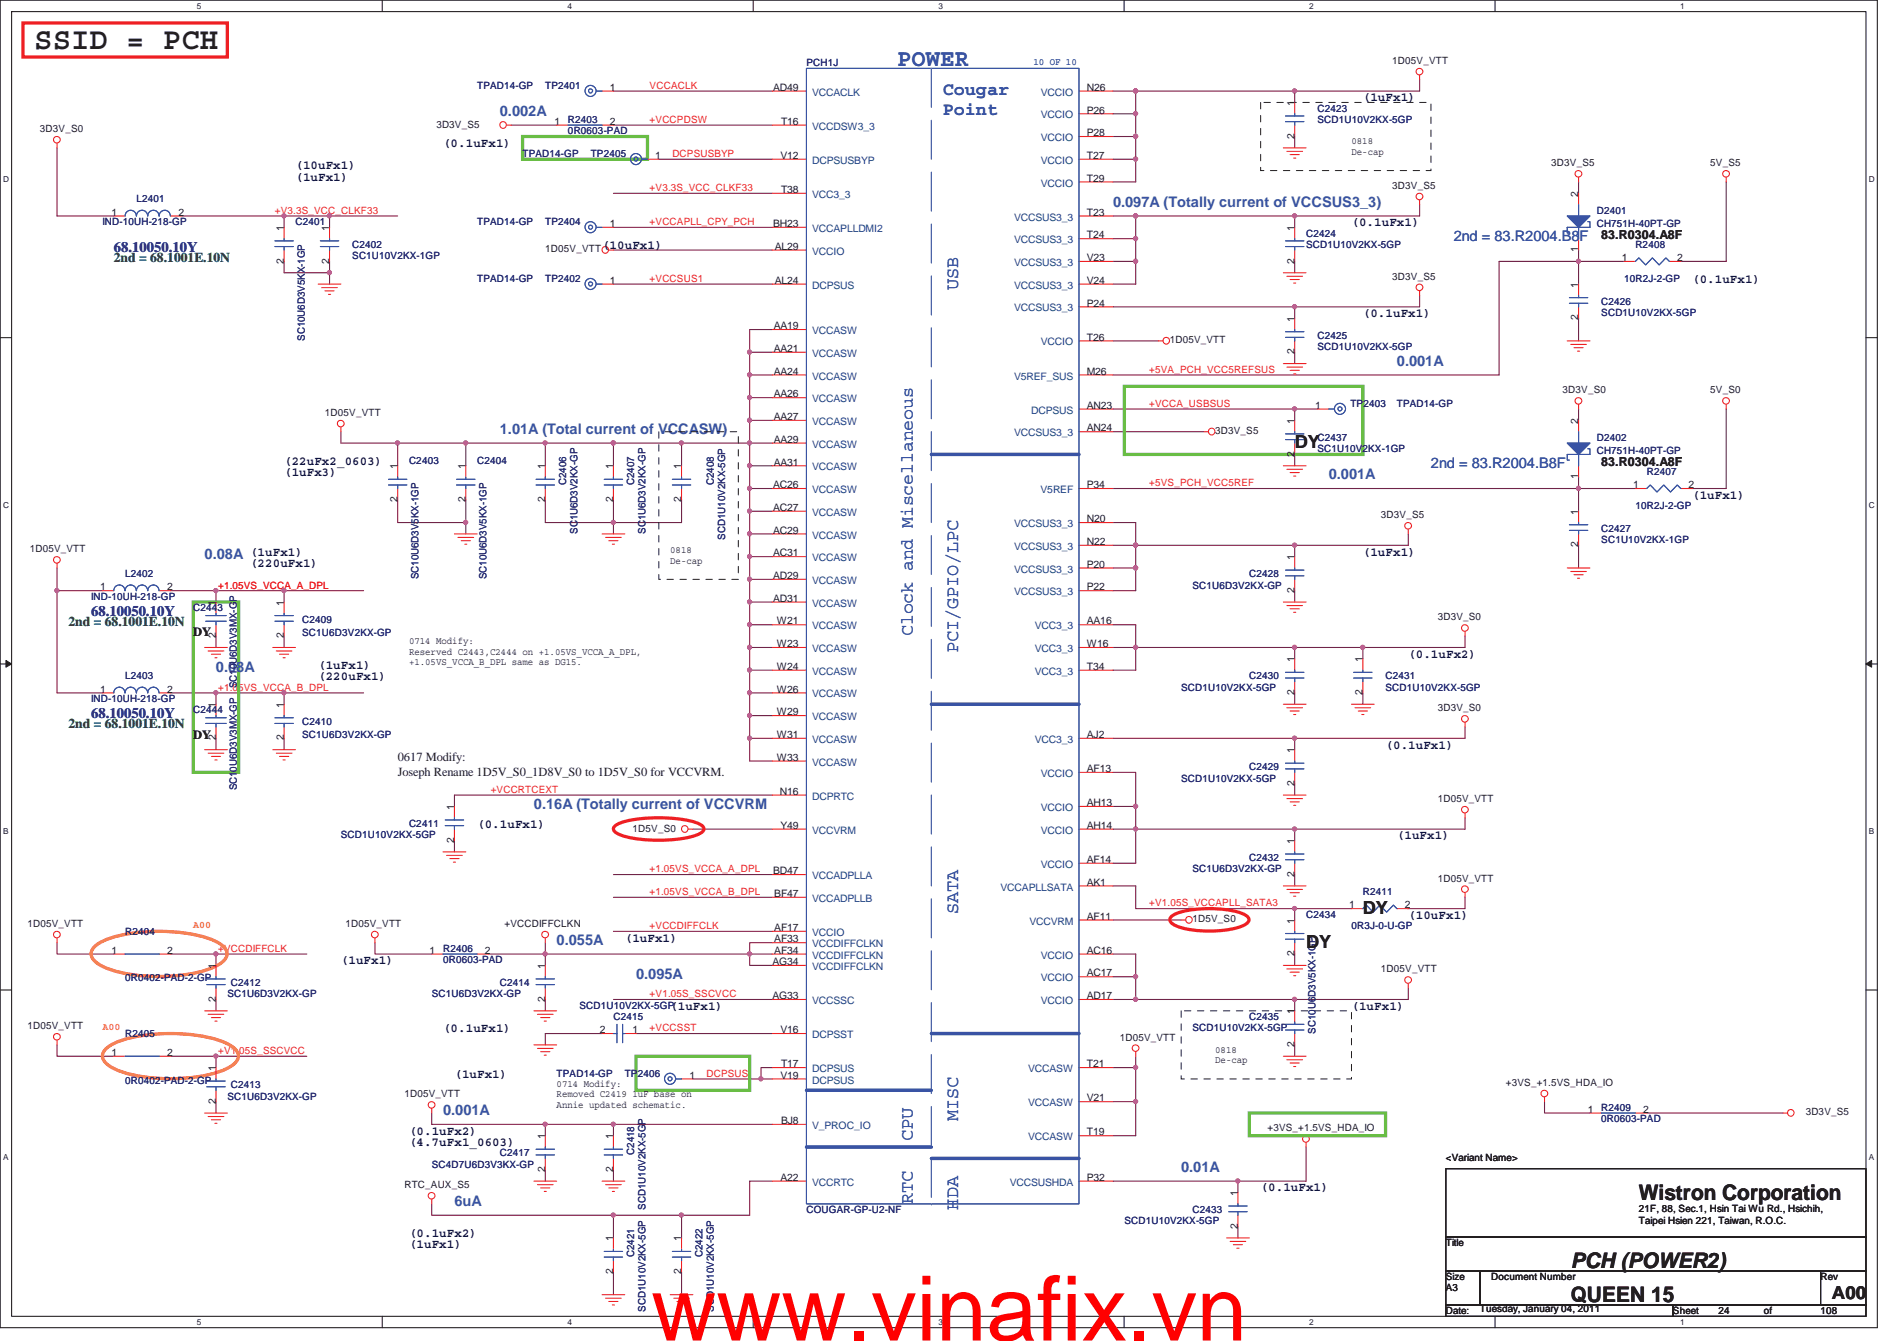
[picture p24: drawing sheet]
<svg xmlns="http://www.w3.org/2000/svg" width="297mm" height="210mm" viewBox="0 0 297 210" stroke-linecap="round" stroke-linejoin="round" font-family="sans-serif">
<defs><g id="words">
<text font-size="14.1" fill="#f00" x="102" y="209.9">www.vinafix.vn</text>
<text font-size="4.8" fill="#231f20" x="5.4" y="7.6">SSID = PCH</text>
<text font-size="3.7" fill="#3953a4" x="140.5" y="10.3">POWER</text>
<g font-size="3.3" fill="#231f20">
<text x="256.6" y="187.9">Wistron Corporation</text>
<text x="246" y="203.9">QUEEN 15</text>
<text x="246" y="198.5">PCH (POWER2)</text>
</g>
<g font-size="2.8" fill="#3953a4">
<text x="147.6" y="14.9">Cougar</text>
<text x="147.6" y="18.1">Point</text>
<text x="150" y="45.4" transform="rotate(-90 150 45.4)">USB</text>
<text x="142.9" y="99.6" transform="rotate(-90 142.9 99.6)">Clock and Miscellaneous</text>
<text x="150" y="102.3" transform="rotate(-90 150 102.3)">PCI/GPIO/LPC</text>
<text x="150" y="143.2" transform="rotate(-90 150 143.2)">SATA</text>
<text x="142.9" y="178.7" transform="rotate(-90 142.9 178.7)">CPU</text>
<text x="150" y="175.5" transform="rotate(-90 150 175.5)">MISC</text>
<text x="142.9" y="188.5" transform="rotate(-90 142.9 188.5)">RTC</text>
<text x="150" y="189.4" transform="rotate(-90 150 189.4)">HDA</text>
</g>
<g font-size="2.8" fill="#231f20">
<text x="202.7" y="70.2">DY</text>
<text x="213.4" y="143.1">DY</text>
<text x="204.5" y="148.5">DY</text>
<text x="286.8" y="203.4">A00</text>
</g>
<g font-size="2.3" fill="#3953a4">
<text x="78.3" y="18.2">0.002A</text>
<text x="174.3" y="32.4">0.097A (Totally current of VCCSUS3_3)</text>
<text x="227.6" y="37.7">2nd = 83.R2004.B8F</text>
<text x="218.7" y="57.3">0.001A</text>
<text x="78.3" y="67.9">1.01A (Total current of VCCASW)</text>
<text x="208.1" y="75.1">0.001A</text>
<text x="224.1" y="73.2">2nd = 83.R2004.B8F</text>
<text x="32" y="87.5">0.08A</text>
<text x="33.8" y="105.3">0.08A</text>
<text x="83.6" y="126.6">0.16A (Totally current of VCCVRM</text>
<text x="87.2" y="148">0.055A</text>
<text x="99.6" y="153.3">0.095A</text>
<text x="69.4" y="174.6">0.001A</text>
<text x="185" y="183.5">0.01A</text>
<text x="71.2" y="188.8">6uA</text>
</g>
<g font-size="2.3" fill="#2b318c">
<text x="17.8" y="39.5">68.10050.10Y</text>
<text x="14.3" y="96.4">68.10050.10Y</text>
<text x="14.3" y="112.4">68.10050.10Y</text>
</g>
<g font-size="2.1" fill="#098040">
<text x="17.8" y="41.1">2nd = 68.1001E.10N</text>
<text x="10.7" y="98">2nd = 68.1001E.10N</text>
<text x="10.7" y="114">2nd = 68.1001E.10N</text>
</g>
<g font-size="1.9" fill="#0b113c">
<text x="213.4" y="15.9">(1uFx1)</text>
<text x="69.4" y="23">(0.1uFx1)</text>
<text x="46.3" y="28.3">(1uFx1)</text>
<text x="46.3" y="26.5">(10uFx1)</text>
<text x="211.6" y="35.4">(0.1uFx1)</text>
<text x="94.3" y="39">(10uFx1)</text>
<text x="265" y="44.3">(0.1uFx1)</text>
<text x="213.4" y="49.7">(0.1uFx1)</text>
<text x="44.5" y="74.5">(1uFx3)</text>
<text x="44.5" y="72.8">(22uFx2_0603)</text>
<text x="265" y="78.1">(1uFx1)</text>
<text x="39.2" y="88.8">(220uFx1)</text>
<text x="39.2" y="87">(1uFx1)</text>
<text x="213.4" y="87">(1uFx1)</text>
<text x="49.8" y="106.5">(220uFx1)</text>
<text x="49.8" y="104.8">(1uFx1)</text>
<text x="220.5" y="103">(0.1uFx2)</text>
<text x="217" y="117.2">(0.1uFx1)</text>
<text x="74.7" y="129.7">(0.1uFx1)</text>
<text x="218.7" y="131.4">(1uFx1)</text>
<text x="220.5" y="143.9">(10uFx1)</text>
<text x="97.8" y="147.4">(1uFx1)</text>
<text x="53.4" y="151">(1uFx1)</text>
<text x="69.4" y="161.7">(0.1uFx1)</text>
<text x="104.9" y="158.1">(1uFx1)</text>
<text x="211.6" y="158.1">(1uFx1)</text>
<text x="71.2" y="168.8">(1uFx1)</text>
<text x="64" y="177.7">(0.1uFx2)</text>
<text x="64" y="179.4">(4.7uFx1_0603)</text>
<text x="197.4" y="186.6">(0.1uFx1)</text>
<text x="64" y="193.7">(0.1uFx2)</text>
<text x="64" y="195.4">(1uFx1)</text>
</g>
<g font-size="1.9" fill="#231f20">
<text x="250.7" y="37.4">83.R0304.A8F</text>
<text x="250.7" y="73">83.R0304.A8F</text>
<text x="30.3" y="99.6">DY</text>
<text x="30.3" y="115.7">DY</text>
<text x="62.3" y="119.2">0617 Modify:</text>
<text x="62.3" y="121.5">Joseph Rename 1D5V_S0_1D8V_S0 to 1D5V_S0 for VCCVRM.</text>
</g>
<g font-size="1.6" fill="#282973">
<text x="126.3" y="10.4">PCH1J</text>
<text x="74.7" y="13.9">TPAD14-GP</text>
<text x="85.4" y="13.9">TP2401</text>
<text x="206.3" y="17.5">C2423</text>
<text x="88.9" y="19.3">R2403</text>
<text x="88.9" y="21">0R0603-PAD</text>
<text x="206.3" y="19.3">SCD1U10V2KX-5GP</text>
<text x="81.8" y="24.6">TPAD14-GP</text>
<text x="92.5" y="24.6">TP2405</text>
<text x="16" y="35.3">IND-10UH-218-GP</text>
<text x="21.4" y="31.7">L2401</text>
<text x="46.3" y="35.3">C2401</text>
<text x="74.7" y="35.3">TPAD14-GP</text>
<text x="85.4" y="35.3">TP2404</text>
<text x="250" y="33.5">D2401</text>
<text x="250" y="35.6">CH751H-40PT-GP</text>
<text x="55.2" y="38.8">C2402</text>
<text x="55.2" y="40.6">SC1U10V2KX-1GP</text>
<text x="204.5" y="37">C2424</text>
<text x="204.5" y="38.8">SCD1U10V2KX-5GP</text>
<text x="256.1" y="38.8">R2408</text>
<text x="74.7" y="44.2">TPAD14-GP</text>
<text x="85.4" y="44.2">TP2402</text>
<text x="250.7" y="47.7">C2426</text>
<text x="254.3" y="44.2">10R2J-2-GP</text>
<text x="47.7" y="53.4" transform="rotate(-90 47.7 53.4)">SC10U6D3V5KX-1GP</text>
<text x="206.3" y="53">C2425</text>
<text x="250.7" y="49.5">SCD1U10V2KX-5GP</text>
<text x="206.3" y="54.8">SCD1U10V2KX-5GP</text>
<text x="211.5" y="63.7">TP2403</text>
<text x="218.7" y="63.7">TPAD14-GP</text>
<text x="206.3" y="69">C2437</text>
<text x="206.3" y="70.8">SC1U10V2KX-1GP</text>
<text x="250" y="69">D2402</text>
<text x="250" y="71.2">CH751H-40PT-GP</text>
<text x="64" y="72.6">C2403</text>
<text x="74.7" y="72.6">C2404</text>
<text x="88.6" y="75.9" transform="rotate(-90 88.6 75.9)">C2406</text>
<text x="99.3" y="75.9" transform="rotate(-90 99.3 75.9)">C2407</text>
<text x="111.8" y="75.9" transform="rotate(-90 111.8 75.9)">C2408</text>
<text x="257.8" y="74.4">R2407</text>
<text x="90.4" y="83.6" transform="rotate(-90 90.4 83.6)">SC1U6D3V2KX-GP</text>
<text x="101.1" y="83.6" transform="rotate(-90 101.1 83.6)">SC1U6D3V2KX-GP</text>
<text x="250.7" y="83.3">C2427</text>
<text x="256.1" y="79.7">10R2J-2-GP</text>
<text x="113.5" y="84.5" transform="rotate(-90 113.5 84.5)">SCD1U10V2KX-5GP</text>
<text x="250.7" y="85">SC1U10V2KX-1GP</text>
<text x="14.3" y="93.9">IND-10UH-218-GP</text>
<text x="19.6" y="90.4">L2402</text>
<text x="30.3" y="95.7">C2443</text>
<text x="65.5" y="90.7" transform="rotate(-90 65.5 90.7)">SC10U6D3V5KX-1GP</text>
<text x="76.2" y="90.7" transform="rotate(-90 76.2 90.7)">SC10U6D3V5KX-1GP</text>
<text x="186.7" y="92.2">SC1U6D3V2KX-GP</text>
<text x="195.6" y="90.4">C2428</text>
<text x="47.3" y="97.5">C2409</text>
<text x="47.3" y="99.6">SC1U6D3V2KX-GP</text>
<text x="19.6" y="106.4">L2403</text>
<text x="37.1" y="107.8" transform="rotate(-90 37.1 107.8)">SC10U6D3V3MX-GP</text>
<text x="195.6" y="106.4">C2430</text>
<text x="217" y="106.4">C2431</text>
<text x="14.3" y="109.9">IND-10UH-218-GP</text>
<text x="30.3" y="111.7">C2444</text>
<text x="47.3" y="113.5">C2410</text>
<text x="185" y="108.2">SCD1U10V2KX-5GP</text>
<text x="217" y="108.2">SCD1U10V2KX-5GP</text>
<text x="47.3" y="115.6">SC1U6D3V2KX-GP</text>
<text x="37.1" y="123.8" transform="rotate(-90 37.1 123.8)">SC10U6D3V3MX-GP</text>
<text x="185" y="122.4">SCD1U10V2KX-5GP</text>
<text x="195.6" y="120.6">C2429</text>
<text x="53.4" y="131.3">SCD1U10V2KX-5GP</text>
<text x="64" y="129.5">C2411</text>
<text x="186.7" y="136.6">SC1U6D3V2KX-GP</text>
<text x="195.6" y="134.8">C2432</text>
<text x="204.5" y="143.7">C2434</text>
<text x="213.4" y="140.2">R2411</text>
<text x="19.6" y="146.4">R2404</text>
<text x="69.4" y="149.1">R2406</text>
<text x="211.6" y="145.5">0R3J-0-U-GP</text>
<text x="19.6" y="153.7">0R0402-PAD-2-GP</text>
<text x="36.1" y="154.4">C2412</text>
<text x="69.4" y="150.8">0R0603-PAD</text>
<text x="78.3" y="154.4">C2414</text>
<text x="35.6" y="156.2">SC1U6D3V2KX-GP</text>
<text x="67.6" y="156.2">SC1U6D3V2KX-GP</text>
<text x="90.7" y="157.9">SCD1U10V2KX-5GP</text>
<text x="96.1" y="159.7">C2415</text>
<text x="186.7" y="161.5">SCD1U10V2KX-5GP</text>
<text x="195.6" y="159.7">C2435</text>
<text x="206" y="161.8" transform="rotate(-90 206 161.8)">SC10U6D3V5KX-1GP</text>
<text x="19.6" y="162.4">R2405</text>
<text x="19.6" y="169.7">0R0402-PAD-2-GP</text>
<text x="35.6" y="172.2">SC1U6D3V2KX-GP</text>
<text x="36.1" y="170.4">C2413</text>
<text x="87.2" y="168.6">TPAD14-GP</text>
<text x="97.8" y="168.6">TP2406</text>
<text x="250.7" y="173.9">R2409</text>
<text x="250.7" y="175.7">0R0603-PAD</text>
<text x="67.6" y="182.8">SC4D7U6D3V3KX-GP</text>
<text x="78.3" y="181.1">C2417</text>
<text x="99.3" y="180.8" transform="rotate(-90 99.3 180.8)">C2418</text>
<text x="101.1" y="189.4" transform="rotate(-90 101.1 189.4)">SCD1U10V2KX-5GP</text>
<text x="126.3" y="189.9">COUGAR-GP-U2-NF</text>
<text x="176.1" y="191.7">SCD1U10V2KX-5GP</text>
<text x="186.7" y="189.9">C2433</text>
<text x="99.3" y="196.8" transform="rotate(-90 99.3 196.8)">C2421</text>
<text x="110" y="196.8" transform="rotate(-90 110 196.8)">C2422</text>
<text x="101.1" y="205.4" transform="rotate(-90 101.1 205.4)">SCD1U10V2KX-5GP</text>
<text x="111.8" y="205.4" transform="rotate(-90 111.8 205.4)">SCD1U10V2KX-5GP</text>
</g>
<text font-size="1.6" fill="#3953a4" x="161.8" y="10.2">10 OF 10</text>
<g font-size="1.6" fill="#231f20">
<text x="218" y="10">1D05V_VTT</text>
<text x="95.5" y="14.2">1</text>
<text x="121.1" y="14.2">AD49</text>
<text x="170.2" y="14.2">N26</text>
<text x="170.2" y="17.8">P26</text>
<text x="202.7" y="16.6" transform="rotate(-90 202.7 16.6)">1</text>
<text x="6.3" y="20.7">3D3V_S0</text>
<text x="68.3" y="20">3D3V_S5</text>
<text x="86.8" y="19.6">1</text>
<text x="95.5" y="19.6">2</text>
<text x="122.3" y="19.6">T16</text>
<text x="170.2" y="21.3">P28</text>
<text x="202.7" y="21.7" transform="rotate(-90 202.7 21.7)">2</text>
<text x="211.6" y="22.6">0818</text>
<text x="102.6" y="24.9">1</text>
<text x="122.2" y="24.9">V12</text>
<text x="170.2" y="24.9">T27</text>
<text x="170.2" y="28.4">T29</text>
<text x="211.6" y="24.3">De-cap</text>
<text x="218" y="29.6">3D3V_S5</text>
<text x="242.9" y="26">3D3V_S5</text>
<text x="267.8" y="26">5V_S5</text>
<text x="17.5" y="33.8">1</text>
<text x="27.9" y="33.8">2</text>
<text x="95.5" y="35.6">1</text>
<text x="121.1" y="35.6">BH23</text>
<text x="122.3" y="30.2">T38</text>
<text x="170.2" y="33.8">T23</text>
<text x="247.1" y="30.8" transform="rotate(-90 247.1 30.8)">2</text>
<text x="44.4" y="41.3" transform="rotate(-90 44.4 41.3)">2</text>
<text x="44.4" y="36.1" transform="rotate(-90 44.4 36.1)">1</text>
<text x="51.6" y="41.3" transform="rotate(-90 51.6 41.3)">2</text>
<text x="51.6" y="36.1" transform="rotate(-90 51.6 36.1)">1</text>
<text x="85.4" y="39.5">1D05V_VTT</text>
<text x="121.3" y="39.1">AL29</text>
<text x="170.2" y="40.9">V23</text>
<text x="170.2" y="37.3">T24</text>
<text x="202.7" y="41.3" transform="rotate(-90 202.7 41.3)">2</text>
<text x="202.7" y="36.1" transform="rotate(-90 202.7 36.1)">1</text>
<text x="247.1" y="39.5" transform="rotate(-90 247.1 39.5)">1</text>
<text x="254" y="40.9">1</text>
<text x="262.6" y="40.9">2</text>
<text x="95.5" y="44.4">1</text>
<text x="121.3" y="44.4">AL24</text>
<text x="170.2" y="44.4">V24</text>
<text x="218" y="43.8">3D3V_S5</text>
<text x="247.1" y="45" transform="rotate(-90 247.1 45)">1</text>
<text x="121.2" y="51.6">AA19</text>
<text x="170.2" y="53.3">T26</text>
<text x="170.2" y="48">P24</text>
<text x="183.2" y="53.8">1D05V_VTT</text>
<text x="202.7" y="50.4" transform="rotate(-90 202.7 50.4)">1</text>
<text x="247.1" y="50.2" transform="rotate(-90 247.1 50.2)">2</text>
<text x="121.2" y="55.1">AA21</text>
<text x="121.2" y="58.7">AA24</text>
<text x="170.2" y="58.7">M26</text>
<text x="202.7" y="55.5" transform="rotate(-90 202.7 55.5)">2</text>
<text x="50.9" y="65.1">1D05V_VTT</text>
<text x="121.2" y="65.8">AA27</text>
<text x="121.2" y="62.2">AA26</text>
<text x="170.2" y="64">AN23</text>
<text x="205.9" y="64">1</text>
<text x="244.7" y="61.6">3D3V_S0</text>
<text x="267.8" y="61.6">5V_S0</text>
<text x="121.2" y="69.3">AA29</text>
<text x="170.2" y="67.6">AN24</text>
<text x="190.3" y="68">3D3V_S5</text>
<text x="202.7" y="71.5" transform="rotate(-90 202.7 71.5)">2</text>
<text x="202.7" y="66.4" transform="rotate(-90 202.7 66.4)">1</text>
<text x="247.1" y="66.4" transform="rotate(-90 247.1 66.4)">2</text>
<text x="62.2" y="73.5" transform="rotate(-90 62.2 73.5)">1</text>
<text x="72.9" y="73.5" transform="rotate(-90 72.9 73.5)">1</text>
<text x="85.3" y="73.5" transform="rotate(-90 85.3 73.5)">1</text>
<text x="96" y="73.5" transform="rotate(-90 96 73.5)">1</text>
<text x="106.7" y="73.5" transform="rotate(-90 106.7 73.5)">1</text>
<text x="121.1" y="76.5">AC26</text>
<text x="121.2" y="72.9">AA31</text>
<text x="170.2" y="76.5">P34</text>
<text x="247.1" y="75.1" transform="rotate(-90 247.1 75.1)">1</text>
<text x="255.7" y="76.5">1</text>
<text x="264.4" y="76.5">2</text>
<text x="62.2" y="78.6" transform="rotate(-90 62.2 78.6)">2</text>
<text x="72.9" y="78.6" transform="rotate(-90 72.9 78.6)">2</text>
<text x="85.3" y="78.6" transform="rotate(-90 85.3 78.6)">2</text>
<text x="96" y="78.6" transform="rotate(-90 96 78.6)">2</text>
<text x="106.7" y="78.6" transform="rotate(-90 106.7 78.6)">2</text>
<text x="121.1" y="80">AC27</text>
<text x="121.1" y="83.6">AC29</text>
<text x="170.2" y="81.8">N20</text>
<text x="216.2" y="81.1">3D3V_S5</text>
<text x="247.1" y="80.6" transform="rotate(-90 247.1 80.6)">1</text>
<text x="4.7" y="86.5">1D05V_VTT</text>
<text x="104.9" y="86.6">0818</text>
<text x="104.9" y="88.3">De-cap</text>
<text x="121.1" y="87.1">AC31</text>
<text x="170.2" y="85.3">N22</text>
<text x="170.2" y="88.9">P20</text>
<text x="202.7" y="87.7" transform="rotate(-90 202.7 87.7)">1</text>
<text x="247.1" y="85.7" transform="rotate(-90 247.1 85.7)">2</text>
<text x="15.7" y="92.5">1</text>
<text x="26.2" y="92.5">2</text>
<text x="33.8" y="94.8" transform="rotate(-90 33.8 94.8)">1</text>
<text x="44.4" y="94.8" transform="rotate(-90 44.4 94.8)">1</text>
<text x="121.1" y="90.7">AD29</text>
<text x="121.1" y="94.2">AD31</text>
<text x="170.2" y="92.5">P22</text>
<text x="202.7" y="92.8" transform="rotate(-90 202.7 92.8)">2</text>
<text x="33.8" y="99.9" transform="rotate(-90 33.8 99.9)">2</text>
<text x="44.4" y="99.9" transform="rotate(-90 44.4 99.9)">2</text>
<text x="64" y="100.8">0714 Modify:</text>
<text x="121.7" y="97.8">W21</text>
<text x="121.7" y="101.3">W23</text>
<text x="170.2" y="97.8">AA16</text>
<text x="170.2" y="101.3">W16</text>
<text x="225.1" y="97.2">3D3V_S0</text>
<text x="64" y="102.5">Reserved C2443,C2444 on +1.05VS_VCCA_A_DPL,</text>
<text x="64" y="104.1">+1.05VS_VCCA_B_DPL same as DG15.</text>
<text x="121.7" y="104.9">W24</text>
<text x="170.2" y="104.9">T34</text>
<text x="202.7" y="103.7" transform="rotate(-90 202.7 103.7)">1</text>
<text x="213.4" y="103.7" transform="rotate(-90 213.4 103.7)">1</text>
<text x="15.7" y="108.5">1</text>
<text x="26.2" y="108.5">2</text>
<text x="33.8" y="110.8" transform="rotate(-90 33.8 110.8)">1</text>
<text x="44.4" y="110.8" transform="rotate(-90 44.4 110.8)">1</text>
<text x="121.7" y="108.5">W26</text>
<text x="121.7" y="112">W29</text>
<text x="202.7" y="108.8" transform="rotate(-90 202.7 108.8)">2</text>
<text x="213.4" y="108.8" transform="rotate(-90 213.4 108.8)">2</text>
<text x="225.1" y="111.4">3D3V_S0</text>
<text x="33.8" y="115.9" transform="rotate(-90 33.8 115.9)">2</text>
<text x="44.4" y="115.9" transform="rotate(-90 44.4 115.9)">2</text>
<text x="121.7" y="115.6">W31</text>
<text x="121.7" y="119.1">W33</text>
<text x="170.2" y="115.6">AJ2</text>
<text x="202.7" y="117.9" transform="rotate(-90 202.7 117.9)">1</text>
<text x="122.1" y="124.5">N16</text>
<text x="170.2" y="120.9">AF13</text>
<text x="202.7" y="123.1" transform="rotate(-90 202.7 123.1)">2</text>
<text x="225.1" y="125.6">1D05V_VTT</text>
<text x="71.1" y="131.9" transform="rotate(-90 71.1 131.9)">2</text>
<text x="71.1" y="126.8" transform="rotate(-90 71.1 126.8)">1</text>
<text x="99.1" y="130.2">1D5V_S0</text>
<text x="122.2" y="129.8">Y49</text>
<text x="170.2" y="126.2">AH13</text>
<text x="170.2" y="129.8">AH14</text>
<text x="121.1" y="136.9">BD47</text>
<text x="170.2" y="135.1">AF14</text>
<text x="202.7" y="137.3" transform="rotate(-90 202.7 137.3)">2</text>
<text x="202.7" y="132.2" transform="rotate(-90 202.7 132.2)">1</text>
<text x="121.2" y="140.5">BF47</text>
<text x="170.2" y="138.7">AK1</text>
<text x="211.3" y="142.2">1</text>
<text x="220" y="142.2">2</text>
<text x="225.1" y="138">1D05V_VTT</text>
<text x="4.3" y="145.2">1D05V_VTT</text>
<text x="17.5" y="149.3">1</text>
<text x="26.2" y="149.3">2</text>
<text x="54.1" y="145.2">1D05V_VTT</text>
<text x="67.3" y="149.3">1</text>
<text x="75.9" y="149.3">2</text>
<text x="79" y="145.2">+VCCDIFFCLKN</text>
<text x="121.2" y="147.6">AF33</text>
<text x="121.2" y="149.3">AF34</text>
<text x="121.2" y="145.8">AF17</text>
<text x="170.2" y="149.3">AC16</text>
<text x="170.2" y="144">AF11</text>
<text x="186.7" y="144.4">1D5V_S0</text>
<text x="202.7" y="149.7" transform="rotate(-90 202.7 149.7)">2</text>
<text x="202.7" y="144.6" transform="rotate(-90 202.7 144.6)">1</text>
<text x="33.8" y="151.7" transform="rotate(-90 33.8 151.7)">1</text>
<text x="85.3" y="151.7" transform="rotate(-90 85.3 151.7)">1</text>
<text x="120.9" y="151.1">AG34</text>
<text x="170.2" y="152.9">AC17</text>
<text x="216.2" y="152.3">1D05V_VTT</text>
<text x="4.3" y="161.2">1D05V_VTT</text>
<text x="33.8" y="156.8" transform="rotate(-90 33.8 156.8)">2</text>
<text x="85.3" y="156.8" transform="rotate(-90 85.3 156.8)">2</text>
<text x="93.9" y="161.8">2</text>
<text x="99.1" y="161.8">1</text>
<text x="120.9" y="156.5">AG33</text>
<text x="122.2" y="161.8">V16</text>
<text x="170.2" y="156.5">AD17</text>
<text x="202.7" y="158.8" transform="rotate(-90 202.7 158.8)">1</text>
<text x="17.5" y="165.4">1</text>
<text x="26.2" y="165.4">2</text>
<text x="33.8" y="167.7" transform="rotate(-90 33.8 167.7)">1</text>
<text x="122.3" y="167.1">T17</text>
<text x="170.2" y="167.1">T21</text>
<text x="175.3" y="162.9">1D05V_VTT</text>
<text x="190.3" y="164.8">0818</text>
<text x="190.3" y="166.5">De-cap</text>
<text x="202.7" y="164" transform="rotate(-90 202.7 164)">2</text>
<text x="33.8" y="172.8" transform="rotate(-90 33.8 172.8)">2</text>
<text x="63.3" y="171.8">1D05V_VTT</text>
<text x="87.2" y="170.2">0714 Modify:</text>
<text x="87.2" y="171.8">Removed C2419 1uF base on</text>
<text x="87.2" y="173.5">Annie updated schematic.</text>
<text x="107.9" y="168.9">1</text>
<text x="122.2" y="168.9">V19</text>
<text x="170.2" y="172.5">V21</text>
<text x="235.8" y="170">+3VS_+1.5VS_HDA_IO</text>
<text x="85.3" y="178.4" transform="rotate(-90 85.3 178.4)">1</text>
<text x="96" y="178.4" transform="rotate(-90 96 178.4)">1</text>
<text x="122.3" y="176">BJ8</text>
<text x="170.2" y="177.8">T19</text>
<text x="198.5" y="177.2">+3VS_+1.5VS_HDA_IO</text>
<text x="248.6" y="174.2">1</text>
<text x="257.3" y="174.2">2</text>
<text x="282.7" y="174.7">3D3V_S5</text>
<text x="85.3" y="183.5" transform="rotate(-90 85.3 183.5)">2</text>
<text x="96" y="183.5" transform="rotate(-90 96 183.5)">2</text>
<text x="122.2" y="184.9">A22</text>
<text x="170.2" y="184.9">P32</text>
<text x="226.4" y="181.8">&lt;Variant Name&gt;</text>
<text x="63.3" y="186.1">RTC_AUX_S5</text>
<text x="193.8" y="187.3" transform="rotate(-90 193.8 187.3)">1</text>
<text x="256.6" y="189.8">21F, 88, Sec.1, Hsin Tai Wu Rd., Hsichih,</text>
<text x="256.6" y="191.6">Taipei Hsien 221, Taiwan, R.O.C.</text>
<text x="96" y="194.4" transform="rotate(-90 96 194.4)">1</text>
<text x="106.7" y="194.4" transform="rotate(-90 106.7 194.4)">1</text>
<text x="193.8" y="192.4" transform="rotate(-90 193.8 192.4)">2</text>
<text x="226.4" y="195.1">Title</text>
<text x="96" y="199.5" transform="rotate(-90 96 199.5)">2</text>
<text x="106.7" y="199.5" transform="rotate(-90 106.7 199.5)">2</text>
<text x="226.4" y="200.4">Size</text>
<text x="226.4" y="202.2">A3</text>
<text x="233.5" y="200.4">Document Number</text>
<text x="285.1" y="200.4">Rev</text>
<text x="226.4" y="205.8">Date:</text>
<text x="231.7" y="205.4">Tuesday, January 04, 2011</text>
<text x="262" y="205.8">Sheet</text>
<text x="269.1" y="205.8">24</text>
<text x="276.2" y="205.8">of</text>
<text x="285.1" y="205.8">108</text>
</g>
<g font-size="1.6" fill="#ed2024">
<text x="101.7" y="13.9">VCCACLK</text>
<text x="101.7" y="19.3">+VCCPDSW</text>
<text x="101.7" y="29.9">+V3.3S_VCC_CLKF33</text>
<text x="105.3" y="24.6">DCPSUSBYP</text>
<text x="43" y="33.5">+V3.3S_VCC_CLKF33</text>
<text x="101.7" y="35.3">+VCCAPLL_CPY_PCH</text>
<text x="101.7" y="44.2">+VCCSUS1</text>
<text x="180" y="58.4">+5VA_PCH_VCC5REFSUS</text>
<text x="180" y="63.7">+VCCA_USBSUS</text>
<text x="180" y="76.2">+5VS_PCH_VCC5REF</text>
<text x="34.2" y="92.2">+1.05VS_VCCA_A_DPL</text>
<text x="34.2" y="108.2">+1.05VS_VCCA_B_DPL</text>
<text x="76.8" y="124.2">+VCCRTCEXT</text>
<text x="101.7" y="136.6">+1.05VS_VCCA_A_DPL</text>
<text x="101.7" y="140.2">+1.05VS_VCCA_B_DPL</text>
<text x="180" y="141.9">+V1.05S_VCCAPLL_SATA3</text>
<text x="34.2" y="149.1">+VCCDIFFCLK</text>
<text x="101.7" y="145.5">+VCCDIFFCLK</text>
<text x="101.7" y="156.2">+V1.05S_SSCVCC</text>
<text x="101.7" y="161.5">+VCCSST</text>
<text x="34.2" y="165.1">+V1.05S_SSCVCC</text>
<text x="110.6" y="168.6">DCPSUS</text>
</g>
<g font-size="1.6" fill="#1d437e">
<text x="127.2" y="15">VCCACLK</text>
<text x="163" y="15">VCCIO</text>
<text x="127.2" y="20.3">VCCDSW3_3</text>
<text x="163" y="18.5">VCCIO</text>
<text x="163" y="22.1">VCCIO</text>
<text x="127.2" y="25.7">DCPSUSBYP</text>
<text x="163" y="25.7">VCCIO</text>
<text x="163" y="29.2">VCCIO</text>
<text x="127.2" y="31">VCC3_3</text>
<text x="158.8" y="34.5">VCCSUS3_3</text>
<text x="127.2" y="39.9">VCCIO</text>
<text x="127.2" y="36.3">VCCAPLLDMI2</text>
<text x="158.8" y="41.7">VCCSUS3_3</text>
<text x="158.8" y="38.1">VCCSUS3_3</text>
<text x="127.2" y="45.2">DCPSUS</text>
<text x="158.8" y="45.2">VCCSUS3_3</text>
<text x="127.2" y="52.3">VCCASW</text>
<text x="158.8" y="48.8">VCCSUS3_3</text>
<text x="127.2" y="55.9">VCCASW</text>
<text x="127.2" y="59.4">VCCASW</text>
<text x="158.8" y="59.4">V5REF_SUS</text>
<text x="163" y="54.1">VCCIO</text>
<text x="127.2" y="63">VCCASW</text>
<text x="161.5" y="64.8">DCPSUS</text>
<text x="127.2" y="66.5">VCCASW</text>
<text x="127.2" y="70.1">VCCASW</text>
<text x="158.8" y="68.3">VCCSUS3_3</text>
<text x="127.2" y="73.7">VCCASW</text>
<text x="127.2" y="77.2">VCCASW</text>
<text x="162.9" y="77.2">V5REF</text>
<text x="127.2" y="80.8">VCCASW</text>
<text x="158.8" y="82.5">VCCSUS3_3</text>
<text x="127.2" y="84.3">VCCASW</text>
<text x="127.2" y="87.9">VCCASW</text>
<text x="158.8" y="86.1">VCCSUS3_3</text>
<text x="158.8" y="89.7">VCCSUS3_3</text>
<text x="127.2" y="91.4">VCCASW</text>
<text x="127.2" y="95">VCCASW</text>
<text x="158.8" y="93.2">VCCSUS3_3</text>
<text x="127.2" y="98.5">VCCASW</text>
<text x="162" y="98.5">VCC3_3</text>
<text x="127.2" y="102.1">VCCASW</text>
<text x="127.2" y="105.7">VCCASW</text>
<text x="162" y="105.7">VCC3_3</text>
<text x="162" y="102.1">VCC3_3</text>
<text x="127.2" y="109.2">VCCASW</text>
<text x="127.2" y="112.8">VCCASW</text>
<text x="127.2" y="116.3">VCCASW</text>
<text x="127.2" y="119.9">VCCASW</text>
<text x="162" y="116.3">VCC3_3</text>
<text x="127.2" y="125.2">DCPRTC</text>
<text x="163" y="121.7">VCCIO</text>
<text x="127.2" y="130.6">VCCVRM</text>
<text x="163" y="127">VCCIO</text>
<text x="163" y="130.6">VCCIO</text>
<text x="127.2" y="137.7">VCCADPLLA</text>
<text x="163" y="135.9">VCCIO</text>
<text x="127.2" y="141.2">VCCADPLLB</text>
<text x="156.7" y="139.4">VCCAPLLSATA</text>
<text x="127.2" y="148.3">VCCDIFFCLKN</text>
<text x="127.2" y="146.6">VCCIO</text>
<text x="161.2" y="144.8">VCCVRM</text>
<text x="127.2" y="150.1">VCCDIFFCLKN</text>
<text x="127.2" y="151.9">VCCDIFFCLKN</text>
<text x="163" y="150.1">VCCIO</text>
<text x="163" y="153.7">VCCIO</text>
<text x="127.2" y="157.2">VCCSSC</text>
<text x="163" y="157.2">VCCIO</text>
<text x="127.2" y="167.9">DCPSUS</text>
<text x="127.2" y="162.6">DCPSST</text>
<text x="161" y="167.9">VCCASW</text>
<text x="127.2" y="169.7">DCPSUS</text>
<text x="161" y="173.2">VCCASW</text>
<text x="127.2" y="176.8">V_PROC_IO</text>
<text x="161" y="178.6">VCCASW</text>
<text x="127.2" y="185.7">VCCRTC</text>
<text x="158.1" y="185.7">VCCSUSHDA</text>
</g>
<g font-size="1.6" fill="#f57f20">
<text x="30.3" y="145.3">A00</text>
<text x="16" y="161.3">A00</text>
</g>
<g font-size="1.3" fill="#231f20">
<text x="30.8" y="1.4">5</text>
<text x="88.9" y="1.4">4</text>
<text x="146.9" y="1.4">3</text>
<text x="205" y="1.4">2</text>
<text x="263.1" y="1.4">1</text>
<text x=".5" y="28.5">D</text>
<text x="292.6" y="28.5">D</text>
<text x=".5" y="79.5">C</text>
<text x="292.6" y="79.5">C</text>
<text x=".5" y="130.6">B</text>
<text x="292.6" y="130.6">B</text>
<text x=".5" y="181.7">A</text>
<text x="292.6" y="181.7">A</text>
<text x="30.8" y="207.4">5</text>
<text x="88.9" y="207.4">4</text>
<text x="146.9" y="207.4">3</text>
<text x="205" y="207.4">2</text>
<text x="263.1" y="207.4">1</text>
</g>
</g></defs>
<path d="M0 0h294v207.9h-294zM1.8 1.8h290.4v204.3h-290.4z" fill="none" stroke="#231f20" stroke-width=".17"/>
<g fill="#fff">
<path d="M30.8 .2h.7v1.4h-.7z"/>
<path d="M30.8 206.3h.7v1.4h-.7z"/>
</g>
<path d="M59.9 0v1.8M59.9 206.1v1.8" fill="none" stroke="#231f20" stroke-width=".17"/>
<g fill="#fff">
<path d="M88.9 .2h.6v1.4h-.6z"/>
<path d="M88.9 206.3h.6v1.4h-.6z"/>
</g>
<path d="M117.9 0v1.8M117.9 206.1v1.8" fill="none" stroke="#231f20" stroke-width=".17"/>
<g fill="#fff">
<path d="M146.9 .2h.7v1.4h-.7z"/>
<path d="M146.9 206.3h.7v1.4h-.7z"/>
</g>
<path d="M176 0v1.8M176 206.1v1.8" fill="none" stroke="#231f20" stroke-width=".17"/>
<g fill="#fff">
<path d="M205 .2h.7v1.4h-.7z"/>
<path d="M205 206.3h.7v1.4h-.7z"/>
</g>
<path d="M234.1 0v1.8M234.1 206.1v1.8" fill="none" stroke="#231f20" stroke-width=".17"/>
<g fill="#fff">
<path d="M263.1 .2h.7v1.4h-.7z"/>
<path d="M263.1 206.3h.7v1.4h-.7z"/>
<path d="M.5 27.3h.9v1.4h-.9z"/>
<path d="M292.6 27.3h.9v1.4h-.9z"/>
<path d="M.5 78.4h.9v1.4h-.9z"/>
<path d="M292.6 78.4h.9v1.4h-.9z"/>
</g>
<path d="M0 52.9h1.8M292.2 52.9h1.8" fill="none" stroke="#231f20" stroke-width=".17"/>
<g fill="#fff">
<path d="M.5 129.5h.8v1.4h-.8z"/>
<path d="M292.6 129.5h.9v1.4h-.9z"/>
</g>
<path d="M0 104h1.8M292.2 104h1.8" fill="none" stroke="#231f20" stroke-width=".17"/>
<path d="M.9 103.4l.9 .6-.9 .5z" fill="#231f20"/>
<path d="M.9 103.4l.9 .6-.9 .5z" fill="none" stroke="#231f20" stroke-width=".16"/>
<path d="M292.2 104l.9-.6v1.1z" fill="#231f20"/>
<path d="M292.2 104l.9-.6v1.1z" fill="none" stroke="#231f20" stroke-width=".16"/>
<g fill="#fff">
<path d="M.5 180.5h.8v1.4h-.8z"/>
<path d="M292.6 180.5h.9v1.4h-.9z"/>
</g>
<path d="M0 155h1.8M292.2 155h1.8" fill="none" stroke="#231f20" stroke-width=".17"/>
<path d="M247.2 74.7v1.8h8.9" fill="none" stroke="#7f1442" stroke-width=".17"/>
<circle cx="247.2" cy="76.5" r=".32" fill="#b9529f"/>
<circle cx="247.2" cy="76.5" r=".32" fill="none" stroke="#b9529f" stroke-width=".17"/>
<path d="M96.1 44.5h24.8M120.9 76.5h-3.5v3.5M202.7 85.4v1.8M96.1 156.5h24.8" fill="none" stroke="#7f1442" stroke-width=".17"/>
<circle cx="117.4" cy="80" r=".32" fill="#b9529f"/>
<circle cx="117.4" cy="80" r=".32" fill="none" stroke="#b9529f" stroke-width=".17"/>
<path d="M177.8 142.3h24.9v1.8M202.7 149.4v1.8M229.4 140.5v1.8h-8.9" fill="none" stroke="#7f1442" stroke-width=".17"/>
<circle cx="202.7" cy="142.3" r=".32" fill="#b9529f"/>
<circle cx="202.7" cy="142.3" r=".32" fill="none" stroke="#b9529f" stroke-width=".17"/>
<path d="M96.1 30.3h24.8M174.3 40.9h3.5v3.6M202.7 40.9v1.8M117.4 83.6v3.6h3.5M202.7 115.6v1.8M202.7 142.3h8.9" fill="none" stroke="#7f1442" stroke-width=".17"/>
<circle cx="177.8" cy="40.9" r=".32" fill="#b9529f"/>
<circle cx="177.8" cy="40.9" r=".32" fill="none" stroke="#b9529f" stroke-width=".17"/>
<path d="M174.3 21.4h3.5M177.8 24.9v3.6" fill="none" stroke="#7f1442" stroke-width=".17"/>
<circle cx="177.8" cy="24.9" r=".32" fill="#b9529f"/>
<circle cx="177.8" cy="24.9" r=".32" fill="none" stroke="#b9529f" stroke-width=".17"/>
<path d="M213.4 108.5v1.8M33.8 165.4h14.2" fill="none" stroke="#7f1442" stroke-width=".17"/>
<circle cx="33.8" cy="165.4" r=".32" fill="#b9529f"/>
<circle cx="33.8" cy="165.4" r=".32" fill="none" stroke="#b9529f" stroke-width=".17"/>
<path d="M106.7 69.4h10.7" fill="none" stroke="#7f1442" stroke-width=".17"/>
<circle cx="106.7" cy="69.4" r=".32" fill="#b9529f"/>
<circle cx="106.7" cy="69.4" r=".32" fill="none" stroke="#b9529f" stroke-width=".17"/>
<path d="M8.9 23.2v10.6M247.2 39.2v1.7" fill="none" stroke="#7f1442" stroke-width=".17"/>
<circle cx="247.2" cy="40.9" r=".32" fill="#b9529f"/>
<circle cx="247.2" cy="40.9" r=".32" fill="none" stroke="#b9529f" stroke-width=".17"/>
<path d="M28.5 33.8h16" fill="none" stroke="#7f1442" stroke-width=".17"/>
<circle cx="44.5" cy="33.8" r=".32" fill="#b9529f"/>
<circle cx="44.5" cy="33.8" r=".32" fill="none" stroke="#b9529f" stroke-width=".17"/>
<path d="M51.6 33.8h10.7" fill="none" stroke="#7f1442" stroke-width=".17"/>
<circle cx="51.6" cy="33.8" r=".32" fill="#b9529f"/>
<circle cx="51.6" cy="33.8" r=".32" fill="none" stroke="#b9529f" stroke-width=".17"/>
<path d="M8.9 33.8h8.9M44.5 33.8h7.1v1.8M44.5 42.7h7.1M85.4 81.8h10.7" fill="none" stroke="#7f1442" stroke-width=".17"/>
<circle cx="51.6" cy="42.7" r=".32" fill="#b9529f"/>
<circle cx="51.6" cy="42.7" r=".32" fill="none" stroke="#b9529f" stroke-width=".17"/>
<path d="M44.5 33.8v1.8M177.8 33.8h24.9M44.5 40.9v1.8M51.6 42.7v1.8M265 76.5h5.3M8.9 163.6v1.8h8.9M33.8 165.4v1.8" fill="none" stroke="#7f1442" stroke-width=".17"/>
<circle cx="177.8" cy="33.8" r=".32" fill="#b9529f"/>
<circle cx="177.8" cy="33.8" r=".32" fill="none" stroke="#b9529f" stroke-width=".17"/>
<path d="M247.2 64v1.8M229.4 129.8h-26.7v1.8M33.8 172.5v1.8M174.3 185h19.5" fill="none" stroke="#7f1442" stroke-width=".17"/>
<circle cx="202.7" cy="129.8" r=".32" fill="#b9529f"/>
<circle cx="202.7" cy="129.8" r=".32" fill="none" stroke="#b9529f" stroke-width=".17"/>
<path d="M62.3 78.3v3.5h10.6M174.3 104.9h3.5M174.3 172.5h3.5M117.4 185v5.3" fill="none" stroke="#7f1442" stroke-width=".17"/>
<circle cx="177.8" cy="172.5" r=".32" fill="#b9529f"/>
<circle cx="177.8" cy="172.5" r=".32" fill="none" stroke="#b9529f" stroke-width=".17"/>
<path d="M117.4 51.6v3.6M193.8 192.1v1.7" fill="none" stroke="#7f1442" stroke-width=".17"/>
<circle cx="117.4" cy="55.1" r=".32" fill="#b9529f"/>
<circle cx="117.4" cy="55.1" r=".32" fill="none" stroke="#b9529f" stroke-width=".17"/>
<path d="M174.3 17.8h3.5M222.3 12.5v1.8h-19.6M202.7 33.8v1.8M202.7 64h3.6M117.4 119.2h3.5" fill="none" stroke="#7f1442" stroke-width=".17"/>
<circle cx="202.7" cy="64" r=".32" fill="#b9529f"/>
<circle cx="202.7" cy="64" r=".32" fill="none" stroke="#b9529f" stroke-width=".17"/>
<path d="M177.8 129.8v5.4h-3.5" fill="none" stroke="#7f1442" stroke-width=".17"/>
<circle cx="177.8" cy="129.8" r=".32" fill="#b9529f"/>
<circle cx="177.8" cy="129.8" r=".32" fill="none" stroke="#b9529f" stroke-width=".17"/>
<path d="M120.9 65.8h-3.5v3.6M174.3 129.8h3.5" fill="none" stroke="#7f1442" stroke-width=".17"/>
<circle cx="117.4" cy="69.4" r=".32" fill="#b9529f"/>
<circle cx="117.4" cy="69.4" r=".32" fill="none" stroke="#b9529f" stroke-width=".17"/>
<path d="M202.7 55.2v1.7M120.9 80h-3.5v3.6M94.3 161.8h-8.9v1.8" fill="none" stroke="#7f1442" stroke-width=".17"/>
<circle cx="117.4" cy="83.6" r=".32" fill="#b9529f"/>
<circle cx="117.4" cy="83.6" r=".32" fill="none" stroke="#b9529f" stroke-width=".17"/>
<path d="M270.3 64v12.5M117.4 87.2v3.5h3.5M247.2 85.4v3.5M229.4 113.8v1.8M96.1 183.2v1.8" fill="none" stroke="#7f1442" stroke-width=".17"/>
<circle cx="117.4" cy="87.1" r=".32" fill="#b9529f"/>
<circle cx="117.4" cy="87.1" r=".32" fill="none" stroke="#b9529f" stroke-width=".17"/>
<path d="M72.9 69.4h12.5v3.5M247.2 76.5v3.5M96.1 199.2v3.5" fill="none" stroke="#7f1442" stroke-width=".17"/>
<circle cx="85.4" cy="69.4" r=".32" fill="#b9529f"/>
<circle cx="85.4" cy="69.4" r=".32" fill="none" stroke="#b9529f" stroke-width=".17"/>
<circle cx="72.9" cy="69.4" r=".32" fill="#b9529f"/>
<circle cx="72.9" cy="69.4" r=".32" fill="none" stroke="#b9529f" stroke-width=".17"/>
<path d="M96.1 136.9h24.8M85.4 177.8v-1.7h10.7v1.7" fill="none" stroke="#7f1442" stroke-width=".17"/>
<circle cx="85.4" cy="176" r=".32" fill="#b9529f"/>
<circle cx="85.4" cy="176" r=".32" fill="none" stroke="#b9529f" stroke-width=".17"/>
<path d="M106.7 190.3h10.7" fill="none" stroke="#7f1442" stroke-width=".17"/>
<circle cx="106.7" cy="190.3" r=".32" fill="#b9529f"/>
<circle cx="106.7" cy="190.3" r=".32" fill="none" stroke="#b9529f" stroke-width=".17"/>
<path d="M85.4 78.3v3.5M96.1 81.8v1.8" fill="none" stroke="#7f1442" stroke-width=".17"/>
<circle cx="96" cy="81.8" r=".32" fill="#b9529f"/>
<circle cx="96" cy="81.8" r=".32" fill="none" stroke="#b9529f" stroke-width=".17"/>
<path d="M106.7 78.3v3.5M71.2 124.5h49.7M96.1 176.1h24.8M106.7 199.2v3.5" fill="none" stroke="#7f1442" stroke-width=".17"/>
<circle cx="96" cy="176" r=".32" fill="#b9529f"/>
<circle cx="96" cy="176" r=".32" fill="none" stroke="#b9529f" stroke-width=".17"/>
<path d="M85.4 69.4h10.7M106.7 69.4v3.5" fill="none" stroke="#7f1442" stroke-width=".17"/>
<circle cx="96" cy="69.4" r=".32" fill="#b9529f"/>
<circle cx="96" cy="69.4" r=".32" fill="none" stroke="#b9529f" stroke-width=".17"/>
<path d="M103.2 24.9h17.7M106.7 69.4h-10.6v3.5M71.2 131.6v1.8M67.6 174.3v1.8h17.8M85.4 183.2v1.8M96.1 190.3v3.5" fill="none" stroke="#7f1442" stroke-width=".17"/>
<circle cx="96" cy="69.4" r=".32" fill="#b9529f"/>
<circle cx="96" cy="69.4" r=".32" fill="none" stroke="#b9529f" stroke-width=".17"/>
<path d="M96.1 14.3h24.8M53.4 67.6v1.8M174.3 149.4h3.5M177.8 152.9v3.6" fill="none" stroke="#7f1442" stroke-width=".17"/>
<circle cx="177.8" cy="152.9" r=".32" fill="#b9529f"/>
<circle cx="177.8" cy="152.9" r=".32" fill="none" stroke="#b9529f" stroke-width=".17"/>
<path d="M174.3 156.5h3.5M96.1 190.3h10.6v3.5" fill="none" stroke="#7f1442" stroke-width=".17"/>
<circle cx="96" cy="190.3" r=".32" fill="#b9529f"/>
<circle cx="96" cy="190.3" r=".32" fill="none" stroke="#b9529f" stroke-width=".17"/>
<path d="M177.8 81.8v3.6h-3.5M71.2 124.5v1.8M108.5 129.8h12.4M99.6 161.8h21.3" fill="none" stroke="#7f1442" stroke-width=".17"/>
<circle cx="177.8" cy="85.4" r=".32" fill="#b9529f"/>
<circle cx="177.8" cy="85.4" r=".32" fill="none" stroke="#b9529f" stroke-width=".17"/>
<path d="M202.7 21.4v1.8M174.3 44.5h3.5M234.7 40.9h12.5M202.7 101.4h10.7v1.8M202.7 122.7v1.8" fill="none" stroke="#7f1442" stroke-width=".17"/>
<circle cx="202.7" cy="101.4" r=".32" fill="#b9529f"/>
<circle cx="202.7" cy="101.4" r=".32" fill="none" stroke="#b9529f" stroke-width=".17"/>
<path d="M62.3 69.4h10.6v3.5M177.8 129.8h24.9" fill="none" stroke="#7f1442" stroke-width=".17"/>
<circle cx="62.2" cy="69.4" r=".32" fill="#b9529f"/>
<circle cx="62.2" cy="69.4" r=".32" fill="none" stroke="#b9529f" stroke-width=".17"/>
<path d="M222.3 32v1.8M120.9 55.2h-3.5v3.5M174.3 101.4h3.5v3.5M96.1 145.8h24.8M26.7 165.4h7.1M177.8 172.5v5.3M117.4 185h3.5" fill="none" stroke="#7f1442" stroke-width=".17"/>
<circle cx="117.4" cy="58.7" r=".32" fill="#b9529f"/>
<circle cx="117.4" cy="58.7" r=".32" fill="none" stroke="#b9529f" stroke-width=".17"/>
<path d="M174.3 53.4h7.1M202.7 156.5v1.8" fill="none" stroke="#7f1442" stroke-width=".17"/>
<circle cx="202.7" cy="156.5" r=".32" fill="#b9529f"/>
<circle cx="202.7" cy="156.5" r=".32" fill="none" stroke="#b9529f" stroke-width=".17"/>
<path d="M96.1 39.2h24.8M220.5 83.6v1.8M174.3 126.3h3.5v3.5M220.5 154.7v1.8h-17.8M202.7 163.6v1.8" fill="none" stroke="#7f1442" stroke-width=".17"/>
<circle cx="177.8" cy="126.3" r=".32" fill="#b9529f"/>
<circle cx="177.8" cy="126.3" r=".32" fill="none" stroke="#b9529f" stroke-width=".17"/>
<path d="M120.9 69.4h-3.5v3.5" fill="none" stroke="#7f1442" stroke-width=".17"/>
<circle cx="117.4" cy="72.9" r=".32" fill="#b9529f"/>
<circle cx="117.4" cy="72.9" r=".32" fill="none" stroke="#b9529f" stroke-width=".17"/>
<path d="M174.3 88.9h3.5M96.1 140.5h24.8M174.3 167.2h3.5" fill="none" stroke="#7f1442" stroke-width=".17"/>
<circle cx="177.8" cy="88.9" r=".32" fill="#b9529f"/>
<circle cx="177.8" cy="88.9" r=".32" fill="none" stroke="#b9529f" stroke-width=".17"/>
<path d="M174.3 58.7h60.4M247.2 40.9v3.6M117.4 83.6h3.5M117.4 115.6v3.6M174.3 138.7h3.5M177.8 165.4v1.8" fill="none" stroke="#7f1442" stroke-width=".17"/>
<circle cx="117.4" cy="115.6" r=".32" fill="#b9529f"/>
<circle cx="117.4" cy="115.6" r=".32" fill="none" stroke="#b9529f" stroke-width=".17"/>
<path d="M177.8 101.4h24.9M202.7 108.5v1.8" fill="none" stroke="#7f1442" stroke-width=".17"/>
<circle cx="177.8" cy="101.4" r=".32" fill="#b9529f"/>
<circle cx="177.8" cy="101.4" r=".32" fill="none" stroke="#b9529f" stroke-width=".17"/>
<path d="M229.4 99.6v1.8h-16M202.7 101.4v1.8" fill="none" stroke="#7f1442" stroke-width=".17"/>
<circle cx="213.4" cy="101.4" r=".32" fill="#b9529f"/>
<circle cx="213.4" cy="101.4" r=".32" fill="none" stroke="#b9529f" stroke-width=".17"/>
<path d="M177.8 14.3h24.9M174.3 144.1h10.7" fill="none" stroke="#7f1442" stroke-width=".17"/>
<circle cx="202.7" cy="14.2" r=".32" fill="#b9529f"/>
<circle cx="202.7" cy="14.2" r=".32" fill="none" stroke="#b9529f" stroke-width=".17"/>
<circle cx="177.8" cy="14.2" r=".32" fill="#b9529f"/>
<circle cx="177.8" cy="14.2" r=".32" fill="none" stroke="#b9529f" stroke-width=".17"/>
<path d="M120.9 94.3h-3.5v3.5h3.5M117.4 108.5h3.5M117.4 112.1h3.5M117.4 104.9h3.5M117.4 101.4h3.5" fill="none" stroke="#7f1442" stroke-width=".17"/>
<circle cx="117.4" cy="94.2" r=".32" fill="#b9529f"/>
<circle cx="117.4" cy="94.2" r=".32" fill="none" stroke="#b9529f" stroke-width=".17"/>
<path d="M117.4 108.5v3.6" fill="none" stroke="#7f1442" stroke-width=".17"/>
<circle cx="117.4" cy="108.5" r=".32" fill="#b9529f"/>
<circle cx="117.4" cy="108.5" r=".32" fill="none" stroke="#b9529f" stroke-width=".17"/>
<path d="M117.4 90.7v3.6" fill="none" stroke="#7f1442" stroke-width=".17"/>
<circle cx="117.4" cy="90.7" r=".32" fill="#b9529f"/>
<circle cx="117.4" cy="90.7" r=".32" fill="none" stroke="#b9529f" stroke-width=".17"/>
<path d="M117.4 104.9v3.6" fill="none" stroke="#7f1442" stroke-width=".17"/>
<circle cx="117.4" cy="104.9" r=".32" fill="#b9529f"/>
<circle cx="117.4" cy="104.9" r=".32" fill="none" stroke="#b9529f" stroke-width=".17"/>
<path d="M117.4 97.8v3.6" fill="none" stroke="#7f1442" stroke-width=".17"/>
<circle cx="117.4" cy="97.8" r=".32" fill="#b9529f"/>
<circle cx="117.4" cy="97.8" r=".32" fill="none" stroke="#b9529f" stroke-width=".17"/>
<path d="M117.4 101.4v3.5" fill="none" stroke="#7f1442" stroke-width=".17"/>
<circle cx="117.4" cy="101.4" r=".32" fill="#b9529f"/>
<circle cx="117.4" cy="101.4" r=".32" fill="none" stroke="#b9529f" stroke-width=".17"/>
<path d="M177.8 14.3v3.5M193.8 185v1.7" fill="none" stroke="#7f1442" stroke-width=".17"/>
<circle cx="177.8" cy="14.2" r=".32" fill="#b9529f"/>
<circle cx="177.8" cy="14.2" r=".32" fill="none" stroke="#b9529f" stroke-width=".17"/>
<path d="M177.8 17.8v3.6" fill="none" stroke="#7f1442" stroke-width=".17"/>
<circle cx="177.8" cy="21.3" r=".32" fill="#b9529f"/>
<circle cx="177.8" cy="21.3" r=".32" fill="none" stroke="#b9529f" stroke-width=".17"/>
<circle cx="177.8" cy="17.8" r=".32" fill="#b9529f"/>
<circle cx="177.8" cy="17.8" r=".32" fill="none" stroke="#b9529f" stroke-width=".17"/>
<path d="M85.4 149.4h32v1.8h3.5" fill="none" stroke="#7f1442" stroke-width=".17"/>
<circle cx="85.4" cy="149.4" r=".32" fill="#b9529f"/>
<circle cx="85.4" cy="149.4" r=".32" fill="none" stroke="#b9529f" stroke-width=".17"/>
<path d="M177.8 21.4v3.5h-3.5M174.3 152.9h3.5" fill="none" stroke="#7f1442" stroke-width=".17"/>
<circle cx="177.8" cy="21.3" r=".32" fill="#b9529f"/>
<circle cx="177.8" cy="21.3" r=".32" fill="none" stroke="#b9529f" stroke-width=".17"/>
<path d="M174.3 33.8h3.5v3.6" fill="none" stroke="#7f1442" stroke-width=".17"/>
<circle cx="177.8" cy="33.8" r=".32" fill="#b9529f"/>
<circle cx="177.8" cy="33.8" r=".32" fill="none" stroke="#b9529f" stroke-width=".17"/>
<path d="M174.3 14.3h3.5M96.1 35.6h24.8M247.2 49.8v3.6M193.8 185h10.7" fill="none" stroke="#7f1442" stroke-width=".17"/>
<circle cx="193.8" cy="184.9" r=".32" fill="#b9529f"/>
<circle cx="193.8" cy="184.9" r=".32" fill="none" stroke="#b9529f" stroke-width=".17"/>
<path d="M247.2 40.9h7.1M53.4 69.4h8.9v3.5M96.1 78.3v3.5M174.3 92.5h3.5M177.8 167.2v5.3M67.6 190.3h28.5" fill="none" stroke="#7f1442" stroke-width=".17"/>
<circle cx="177.8" cy="167.1" r=".32" fill="#b9529f"/>
<circle cx="177.8" cy="167.1" r=".32" fill="none" stroke="#b9529f" stroke-width=".17"/>
<path d="M58.7 147.6v1.8h8.9M85.4 149.4v1.8M117.4 149.4h3.5" fill="none" stroke="#7f1442" stroke-width=".17"/>
<circle cx="117.4" cy="149.4" r=".32" fill="#b9529f"/>
<circle cx="117.4" cy="149.4" r=".32" fill="none" stroke="#b9529f" stroke-width=".17"/>
<path d="M202.7 33.8h19.6M85.4 156.5v1.8" fill="none" stroke="#7f1442" stroke-width=".17"/>
<circle cx="202.7" cy="33.8" r=".32" fill="#b9529f"/>
<circle cx="202.7" cy="33.8" r=".32" fill="none" stroke="#b9529f" stroke-width=".17"/>
<path d="M202.7 14.3v1.7M247.2 28.5v1.8M120.9 58.7h-3.5v3.6M72.9 81.8v1.8M229.4 128.1v1.7" fill="none" stroke="#7f1442" stroke-width=".17"/>
<circle cx="117.4" cy="62.2" r=".32" fill="#b9529f"/>
<circle cx="117.4" cy="62.2" r=".32" fill="none" stroke="#b9529f" stroke-width=".17"/>
<path d="M202.7 48h19.6M174.3 115.6h28.4M76.5 149.4h8.9" fill="none" stroke="#7f1442" stroke-width=".17"/>
<circle cx="202.7" cy="48" r=".32" fill="#b9529f"/>
<circle cx="202.7" cy="48" r=".32" fill="none" stroke="#b9529f" stroke-width=".17"/>
<path d="M120.9 72.9h-3.5v3.6M202.7 85.4h17.8" fill="none" stroke="#7f1442" stroke-width=".17"/>
<circle cx="117.4" cy="76.5" r=".32" fill="#b9529f"/>
<circle cx="117.4" cy="76.5" r=".32" fill="none" stroke="#b9529f" stroke-width=".17"/>
<path d="M174.3 37.4h3.5v3.5M174.3 120.9h3.5v5.4" fill="none" stroke="#7f1442" stroke-width=".17"/>
<circle cx="177.8" cy="37.4" r=".32" fill="#b9529f"/>
<circle cx="177.8" cy="37.4" r=".32" fill="none" stroke="#b9529f" stroke-width=".17"/>
<path d="M222.3 46.3v1.7M202.7 92.5v1.8M117.4 112.1v3.5h3.5M177.8 138.7v3.6M174.3 177.8h3.5M204.5 179.6v5.4" fill="none" stroke="#7f1442" stroke-width=".17"/>
<circle cx="117.4" cy="112" r=".32" fill="#b9529f"/>
<circle cx="117.4" cy="112" r=".32" fill="none" stroke="#b9529f" stroke-width=".17"/>
<path d="M270.3 28.5v12.4h-7.1M51.6 40.9v1.8M174.3 48h28.4v1.8M234.7 40.9v17.8M174.3 76.5h72.9M96.1 81.8h10.6M177.8 85.4v3.5M120.9 147.6h-3.5v1.8" fill="none" stroke="#7f1442" stroke-width=".17"/>
<circle cx="177.8" cy="85.4" r=".32" fill="#b9529f"/>
<circle cx="177.8" cy="85.4" r=".32" fill="none" stroke="#b9529f" stroke-width=".17"/>
<path d="M72.9 78.3v3.5M174.3 81.8h3.5M174.3 97.8h3.5v3.6M85.4 147.6v1.8" fill="none" stroke="#7f1442" stroke-width=".17"/>
<circle cx="72.9" cy="81.8" r=".32" fill="#b9529f"/>
<circle cx="72.9" cy="81.8" r=".32" fill="none" stroke="#b9529f" stroke-width=".17"/>
<path d="M80 19.6h7.2M96.1 19.6h24.8M174.3 28.5h3.5M117.4 51.6h3.5M202.7 115.6h26.7M177.8 149.4v3.5" fill="none" stroke="#7f1442" stroke-width=".17"/>
<circle cx="202.7" cy="115.6" r=".32" fill="#b9529f"/>
<circle cx="202.7" cy="115.6" r=".32" fill="none" stroke="#b9529f" stroke-width=".17"/>
<path d="M177.8 88.9v3.6" fill="none" stroke="#7f1442" stroke-width=".17"/>
<circle cx="177.8" cy="88.9" r=".32" fill="#b9529f"/>
<circle cx="177.8" cy="88.9" r=".32" fill="none" stroke="#b9529f" stroke-width=".17"/>
<path d="M120.9 62.3h-3.5v3.5M202.7 136.9v1.8M67.6 188.5v1.8" fill="none" stroke="#7f1442" stroke-width=".17"/>
<circle cx="117.4" cy="65.8" r=".32" fill="#b9529f"/>
<circle cx="117.4" cy="65.8" r=".32" fill="none" stroke="#b9529f" stroke-width=".17"/>
<path d="M33.8 149.4h14.2" fill="none" stroke="#7f1442" stroke-width=".17"/>
<circle cx="33.8" cy="149.4" r=".32" fill="#b9529f"/>
<circle cx="33.8" cy="149.4" r=".32" fill="none" stroke="#b9529f" stroke-width=".17"/>
<path d="M174.3 64h28.4v1.8M202.7 71.2v1.7M8.9 147.6v1.8h8.9M26.7 149.4h7.1v1.8M33.8 156.5v1.8M177.8 156.5h24.9M241.8 172.5v1.8h7.2M257.8 174.3h21.4" fill="none" stroke="#7f1442" stroke-width=".17"/>
<circle cx="177.8" cy="156.5" r=".32" fill="#b9529f"/>
<circle cx="177.8" cy="156.5" r=".32" fill="none" stroke="#b9529f" stroke-width=".17"/>
<path d="M177.8 85.4h24.9" fill="none" stroke="#7f1442" stroke-width=".17"/>
<circle cx="202.7" cy="85.4" r=".32" fill="#b9529f"/>
<circle cx="202.7" cy="85.4" r=".32" fill="none" stroke="#b9529f" stroke-width=".17"/>
<path d="M174.3 67.6h14.2M8.9 88.9v3.6M33.8 92.5h10.7M120.9 167.2h-1.7v1.7h1.7" fill="none" stroke="#7f1442" stroke-width=".17"/>
<circle cx="33.8" cy="92.5" r=".32" fill="#b9529f"/>
<circle cx="33.8" cy="92.5" r=".32" fill="none" stroke="#b9529f" stroke-width=".17"/>
<path d="M56.9 92.5h-12.4v1.8" fill="none" stroke="#7f1442" stroke-width=".17"/>
<circle cx="44.5" cy="92.5" r=".32" fill="#b9529f"/>
<circle cx="44.5" cy="92.5" r=".32" fill="none" stroke="#b9529f" stroke-width=".17"/>
<path d="M8.9 92.5v16" fill="none" stroke="#7f1442" stroke-width=".17"/>
<circle cx="8.9" cy="92.5" r=".32" fill="#b9529f"/>
<circle cx="8.9" cy="92.5" r=".32" fill="none" stroke="#b9529f" stroke-width=".17"/>
<path d="M8.9 92.5h7.1M44.5 99.6v1.8M8.9 108.5h7.1M33.8 108.5h10.7" fill="none" stroke="#7f1442" stroke-width=".17"/>
<circle cx="33.8" cy="108.5" r=".32" fill="#b9529f"/>
<circle cx="33.8" cy="108.5" r=".32" fill="none" stroke="#b9529f" stroke-width=".17"/>
<path d="M44.5 115.6v1.8M56.9 108.5h-12.4v1.8" fill="none" stroke="#7f1442" stroke-width=".17"/>
<circle cx="44.5" cy="108.5" r=".32" fill="#b9529f"/>
<circle cx="44.5" cy="108.5" r=".32" fill="none" stroke="#b9529f" stroke-width=".17"/>
<path d="M26.7 92.5h7.1v1.8M33.8 99.6v1.8M26.7 108.5h7.1v1.8M33.8 115.6v1.8M108.5 168.9h10.7" fill="none" stroke="#7f1442" stroke-width=".17"/>
<circle cx="119.1" cy="168.9" r=".32" fill="#b9529f"/>
<circle cx="119.1" cy="168.9" r=".32" fill="none" stroke="#b9529f" stroke-width=".17"/>
<g fill="none" stroke="#ed2024" stroke-width=".17">
<path d="M79.3 19.6h.7M222.3 11.8v.7M8.9 22.4v.8M95.3 39.2h.8M201 23.2h3.5M201.5 23.7h2.5M202 24.2h1.5M202.6 24.8h.3M222.3 31.3v.7M247.2 27.8v.7M270.3 27.8v.7M49.8 44.5h3.6"/>
<path d="M50.4 45h2.4M50.9 45.5h1.4M51.4 46.1h.4M181.4 53.4h.7M201 56.9h3.5M201 42.7h3.5M201.5 57.5h2.5M201.5 43.3h2.5M202 58h1.5M202 43.8h1.5M202.6 58.5h.3M202.6 44.3h.3"/>
<path d="M222.3 45.5v.8M245.4 53.4h3.6M246 53.9h2.4M246.5 54.4h1.4M247 55h.4M53.4 66.9v.7M188.5 67.6h.7M201 72.9h3.5M201.5 73.5h2.5M202 74h1.5M202.6 74.5h.3M247.2 63.3v.7"/>
<path d="M247.2 65.8v1.8M247.2 72.9v1.8M270.3 63.3v.7M8.9 88.2v.7M71.2 83.6h3.5M71.7 84.2h2.5M72.2 84.7h1.5M72.8 85.2h.3M94.3 83.6h3.5M94.8 84.2h2.5M95.3 84.7h1.5M95.9 85.2h.3"/>
<path d="M201 94.3h3.5M201.5 94.8h2.5M202 95.3h1.5M202.6 95.9h.3M220.5 82.9v.7M229.4 98.9v.7M245.4 88.9h3.6M246 89.5h2.4M246.5 90h1.4M247 90.5h.4M32 117.4h3.6M32 101.4h3.6"/>
<path d="M32.6 117.9h2.4M32.6 101.9h2.4M33.1 118.4h1.4M33.1 102.4h1.4M33.7 119h.3M33.7 103h.3M42.7 101.4h3.6M42.7 117.4h3.6M43.3 101.9h2.4M43.3 117.9h2.4M43.8 102.4h1.4M43.8 118.4h1.4"/>
<path d="M44.3 103h.4M44.3 119h.4M201 110.3h3.5M201.5 110.8h2.5M202 111.3h1.5M202.6 111.9h.3M211.6 110.3h3.6M212.2 110.8h2.4M212.7 111.3h1.4M213.2 111.9h.4M229.4 113.1v.7M69.4 133.4h3.5"/>
<path d="M69.9 133.9h2.5M70.4 134.4h1.5M71 135h.3M107.8 129.8h.7M201 138.7h3.5M201 124.5h3.5M201.5 139.3h2.5M201.5 125h2.5M202 139.8h1.5M202 125.6h1.5M202.6 126.1h.3M229.4 127.3v.8"/>
<path d="M229.4 139.8v.7M8.9 146.9v.7M32 158.3h3.6M32.6 158.8h2.4M33.1 159.3h1.4M33.7 159.9h.3M58.7 146.9v.7M83.6 158.3h3.6M84.2 158.8h2.4M84.7 159.3h1.4M85.2 159.9h.4M85.4 146.9v.7"/>
<path d="M185 144.1h.7M201 151.2h3.5M201.5 151.7h2.5M202 152.2h1.5M202.6 152.8h.3M202.6 140.3h.3M220.5 154v.7M8.9 162.9v.7M32 174.3h3.6M32.6 174.8h2.4M33.1 175.3h1.4M33.7 175.9h.3"/>
<path d="M67.6 173.6v.7M83.6 163.6h3.6M84.2 164.2h2.4M84.7 164.7h1.4M85.2 165.2h.4M177.8 164.7v.7M201 165.4h3.5M201.5 165.9h2.5M202 166.5h1.5M202.6 167h.3M204.5 178.9v.7M241.8 171.8v.7"/>
<path d="M279.2 174.3h.7M67.6 187.8v.7M83.6 185h3.6M84.2 185.5h2.4M84.7 186h1.4M85.2 186.6h.4M94.3 185h3.5M94.8 185.5h2.5M95.3 186h1.5M95.9 186.6h.3M192.1 193.8h3.5M192.6 194.4h2.5"/>
<path d="M193.1 194.9h1.5M193.7 195.4h.3M94.3 202.7h3.5M94.8 203.3h2.5M95.3 203.8h1.5M95.9 204.3h.3M104.9 202.7h3.6M105.5 203.3h2.4M106 203.8h1.4M106.5 204.3h.4"/>
<circle cx="78.8" cy="19.6" r=".52"/>
<circle cx="222.3" cy="11.2" r=".52"/>
<circle cx="8.9" cy="21.9" r=".52"/>
<circle cx="94.8" cy="39.1" r=".52"/>
<circle cx="222.3" cy="30.8" r=".52"/>
<circle cx="247.2" cy="27.2" r=".52"/>
<circle cx="270.3" cy="27.2" r=".52"/>
<circle cx="182.6" cy="53.4" r=".52"/>
<circle cx="222.3" cy="45" r=".52"/>
<circle cx="53.4" cy="66.3" r=".52"/>
<circle cx="189.7" cy="67.6" r=".52"/>
<circle cx="247.2" cy="62.8" r=".52"/>
<circle cx="270.3" cy="62.8" r=".52"/>
<circle cx="8.9" cy="87.7" r=".52"/>
<circle cx="220.5" cy="82.3" r=".52"/>
<circle cx="229.4" cy="98.3" r=".52"/>
<circle cx="229.4" cy="112.6" r=".52"/>
<circle cx="107.2" cy="129.8" r=".52"/>
<circle cx="229.4" cy="139.2" r=".52"/>
<circle cx="229.4" cy="126.8" r=".52"/>
<circle cx="8.9" cy="146.3" r=".52"/>
<circle cx="58.7" cy="146.3" r=".52"/>
<circle cx="85.4" cy="146.3" r=".52"/>
<circle cx="186.2" cy="144" r=".52"/>
<circle cx="220.5" cy="153.5" r=".52"/>
<circle cx="8.9" cy="162.3" r=".52"/>
<circle cx="67.6" cy="173" r=".52"/>
<circle cx="177.8" cy="164.1" r=".52"/>
<circle cx="204.5" cy="178.3" r=".52"/>
<circle cx="241.8" cy="171.2" r=".52"/>
<circle cx="280.4" cy="174.3" r=".52"/>
<circle cx="67.6" cy="187.2" r=".52"/>
</g>
<path d="M226.4 183h65.8v10.7h-65.8zM226.4 193.7h65.8v5.3h-65.8zM226.4 199h5.3v5.3h-5.3zM231.7 199h53.4v5.3h-53.4zM285.1 199h7.1v5.3h-7.1zM226.4 204.3h35.6v1.8h-35.6zM262 204.3h30.2v1.8h-30.2z" fill="none" stroke="#231f20" stroke-width=".17"/>
<path d="M3.6 3.6h32v5.3h-32zM96.2 129.5a7.6 7.6 0 0 1 4.4-1.3 21.7 21.7 0 0 1 8.7 .7l.8 .6 .1 .3a1.96 1.96 0 0 1-1.6 1.1 22.5 22.5 0 0 1-11.6-.2l-.8-.6-.1-.3zM183.6 143.4a13 13 0 0 1 6.9-1.1 9.9 9.9 0 0 1 4.7 1.1l.3 .3 .1 .3a1.77 1.77 0 0 1-1.5 1.2 17.3 17.3 0 0 1-10.1-.3l-.7-.6-.1-.3 .1-.3z" fill="none" stroke="#ed2024" stroke-width=".51"/>
<path d="M81.8 21.4h19.6v3.5h-19.6zM176.1 60.5h37.3v10.7h-37.3zM30.3 94.3h7.1v26.6h-7.1zM99.6 165.4h17.8v5.3h-17.8zM195.6 174.3h21.4v3.5h-21.4z" fill="none" stroke="#69bd45" stroke-width=".51"/>
<path d="M197.4 16h26.7v10.7h-26.7zM103.2 67.6h12.4v23.1h-12.4zM185 158.3h26.6v10.6h-26.6z" fill="none" stroke="#231f20" stroke-width=".16" stroke-dasharray="1 1 1 1 1 1 1 1"/>
<path d="M14.7 148.3a10.4 10.4 0 0 1 5.7-2.1 28.1 28.1 0 0 1 12.5 .8 4.3 4.3 0 0 1 2.5 1.8 1.64 1.64 0 0 1-.8 2 14.8 14.8 0 0 1-6.6 2 26.2 26.2 0 0 1-11.1-1.1 4.3 4.3 0 0 1-2.5-1.8l-.1-.6 .1-.5zM16.5 164.3a10.4 10.4 0 0 1 5.7-2.1 28.1 28.1 0 0 1 12.5 .8 4.3 4.3 0 0 1 2.5 1.8 1.64 1.64 0 0 1-.9 2 14.8 14.8 0 0 1-6.6 2 26.2 26.2 0 0 1-11.1-1.1 4.3 4.3 0 0 1-2.4-1.8l-.2-.5 .2-.6z" fill="none" stroke="#f57f20" stroke-width=".51"/>
<path d="M245.4 69.4h3.6l-1.8 1.8z" fill="#3953a4"/>
<path d="M245.4 69.4h3.6l-1.8 1.8zM247.2 67.6v1.8M247.2 71.2v1.7M248.6 70.3h.4v.9h-3.6v.8h.3" fill="none" stroke="#3953a4" stroke-width=".17"/>
<path d="M245.4 69.4h3.6l-1.8 1.8z" fill="#3953a4"/>
<g fill="none" stroke="#3953a4" stroke-width=".17">
<path d="M88.9 19.6h5.4M93.4 14.3h.9M126.3 10.7h42.6v177.8h-42.6zM201.3 19h2.9M201.3 18.2h2.9M202.7 17.8v.4M202.7 19v.6M21.3 33.8a.87 .87 0 0 0-.8-.9 .87 .87 0 0 0-.9 .9M23.1 33.8a.87 .87 0 0 0-.9-.9 .87 .87 0 0 0-.8 .9M24.9 33.8a.87 .87 0 0 0-.9-.9 .87 .87 0 0 0-.8 .9M26.7 33.8a.87 .87 0 0 0-.9-.9 .87 .87 0 0 0-.9 .9M100.5 24.9h.9"/>
<path d="M93.4 44.5h.9M201.3 52.8h2.9M201.3 51.9h2.9M202.7 51.6v.3M202.7 52.8v.6M245.7 47.5h2.9M245.7 46.6h2.9M247.2 46.3v.3M247.2 47.5v.5M83.9 75.1h2.9M83.9 75.9h2.9M85.4 74.7v.4"/>
<path d="M85.4 75.9v.6M94.6 75.1h2.9M94.6 75.9h2.9M96.1 74.7v.4M96.1 75.9v.6M105.3 75.1h2.9M105.3 75.9h2.9M106.7 74.7v.4M106.7 75.9v.6M208.1 64h.9M245.4 69.4h3.6l-1.8 1.8zM247.2 67.6v1.8"/>
<path d="M247.2 71.2v1.7M248.6 70.3h.4v.9h-3.6v.8h.3M19.6 92.5a.87 .87 0 0 0-.9-.9 .87 .87 0 0 0-.9 .9M21.3 92.5a.87 .87 0 0 0-.8-.9 .87 .87 0 0 0-.9 .9M23.1 92.5a.87 .87 0 0 0-.9-.9 .87 .87 0 0 0-.8 .9M24.9 92.5a.87 .87 0 0 0-.9-.9 .87 .87 0 0 0-.8 .9M32.2 97.3h3.2M32.2 96.4h3.2M33.8 96.1v.3M33.8 97.3v.5M245.7 83.1h2.9M245.7 82.2h2.9"/>
<path d="M247.2 81.8v.4M247.2 83.1v.5M19.6 108.5a.87 .87 0 0 0-.9-.9 .87 .87 0 0 0-.9 .9M21.3 108.5a.87 .87 0 0 0-.8-.9 .87 .87 0 0 0-.9 .9M23.1 108.5a.87 .87 0 0 0-.9-.9 .87 .87 0 0 0-.8 .9M24.9 108.5a.87 .87 0 0 0-.9-.9 .87 .87 0 0 0-.8 .9M201.3 106.2h2.9M201.3 119.5h2.9M201.3 105.3h2.9M202.7 119.2v.3M202.7 104.9v.4M202.7 106.2v.5"/>
<path d="M69.7 128.4h2.9M69.7 129.3h2.9M71.2 128.1v.3M71.2 129.3v.5M201.3 120.4h2.9M202.7 120.4v.5M201.3 147.1h2.9M201.3 146.2h2.9M202.7 145.8v.4M202.7 147.1v.5M213.4 142.3l.5-.6 1.1 1.1 1.1-1.1 1 1.1 1.1-1.1 .5 .6M94.6 180h2.9"/>
<path d="M96.1 179.6v.4M105.8 168.9h.9M94.6 180.8h2.9M96.1 180.8v.6M105.3 196h2.9M105.3 196.8h2.9M106.7 195.6v.4M106.7 196.8v.6M192.4 189.7h2.9M192.4 188.8h2.9M193.8 188.5v.3M193.8 189.7v.6"/>
<circle cx="92.5" cy="14.2" r=".32"/>
<circle cx="92.5" cy="14.2" r=".87"/>
<circle cx="99.6" cy="24.9" r=".32"/>
<circle cx="99.6" cy="24.9" r=".87"/>
<circle cx="92.5" cy="44.5" r=".32"/>
<circle cx="92.5" cy="44.5" r=".87"/>
<circle cx="209.8" cy="64" r=".32"/>
<circle cx="209.8" cy="64" r=".87"/>
<circle cx="104.9" cy="168.9" r=".32"/>
<circle cx="104.9" cy="168.9" r=".87"/>
</g>
<g fill="none" stroke="#ed2024" stroke-width=".17">
<path d="M87.2 19.6h1.7M94.3 14.3h1.8M94.3 19.6h1.8M120.9 14.3h5.4M120.9 19.6h5.4M168.9 14.3h5.4M168.9 17.8h5.4M202.7 16v1.8M202.7 19.6v1.8M17.8 33.8h1.8M26.7 33.8h1.8M101.4 24.9h1.8"/>
<path d="M120.9 24.9h5.4M120.9 39.2h5.4M120.9 35.6h5.4M120.9 30.3h5.4M168.9 33.8h5.4M168.9 24.9h5.4M168.9 37.4h5.4M168.9 21.4h5.4M168.9 28.5h5.4M247.2 30.3v1.7M247.2 37.4v1.8M94.3 44.5h1.8"/>
<path d="M120.9 44.5h5.4M120.9 51.6h5.4M120.9 55.2h5.4M120.9 58.7h5.4M168.9 44.5h5.4M168.9 58.7h5.4M168.9 48h5.4M168.9 53.4h5.4M168.9 40.9h5.4M202.7 49.8v1.8M202.7 53.4v1.8M247.2 44.5v1.8"/>
<path d="M247.2 48v1.8M85.4 72.9v1.8M85.4 76.5v1.8M96.1 72.9v1.8M96.1 76.5v1.8M106.7 72.9v1.8M106.7 76.5v1.8M120.9 65.8h5.4M120.9 69.4h5.4M120.9 72.9h5.4M120.9 76.5h5.4M120.9 62.3h5.4"/>
<path d="M168.9 64h5.4M168.9 76.5h5.4M168.9 67.6h5.4M206.3 64h1.8M16 92.5h1.8M24.9 92.5h1.8M33.8 94.3v1.8M33.8 97.8v1.8M120.9 80h5.4M120.9 83.6h5.4M120.9 87.2h5.4M120.9 90.7h5.4"/>
<path d="M120.9 97.8h5.4M120.9 94.3h5.4M168.9 97.8h5.4M168.9 81.8h5.4M168.9 85.4h5.4M168.9 88.9h5.4M168.9 92.5h5.4M247.2 80v1.8M247.2 83.6v1.8M16 108.5h1.8M24.9 108.5h1.8M120.9 104.9h5.4"/>
<path d="M120.9 101.4h5.4M120.9 108.5h5.4M120.9 112.1h5.4M120.9 115.6h5.4M120.9 119.2h5.4M168.9 104.9h5.4M168.9 101.4h5.4M168.9 115.6h5.4M202.7 103.2v1.7M202.7 106.7v1.8M202.7 117.4v1.8M71.2 126.3v1.8"/>
<path d="M71.2 129.8v1.8M120.9 136.9h5.4M120.9 129.8h5.4M120.9 124.5h5.4M168.9 129.8h5.4M168.9 120.9h5.4M168.9 135.2h5.4M168.9 126.3h5.4M168.9 138.7h5.4M202.7 120.9v1.8M120.9 156.5h5.4M120.9 149.4h5.4"/>
<path d="M120.9 140.5h5.4M120.9 147.6h5.4M120.9 145.8h5.4M120.9 151.2h5.4M168.9 156.5h5.4M168.9 149.4h5.4M168.9 152.9h5.4M168.9 144.1h5.4M202.7 144.1v1.7M202.7 147.6v1.8M211.6 142.3h1.8M218.7 142.3h1.8"/>
<path d="M96.1 177.8v1.8M106.7 168.9h1.8M120.9 167.2h5.4M120.9 161.8h5.4M120.9 176.1h5.4M120.9 168.9h5.4M168.9 167.2h5.4M168.9 172.5h5.4M168.9 177.8h5.4M96.1 181.4v1.8M106.7 193.8v1.8M106.7 197.4v1.8"/>
<path d="M120.9 185h5.4M168.9 185h5.4M193.8 186.7v1.8M193.8 190.3v1.8"/>
</g>
<path d="M145.8 10.7v177.8M145.8 188.5h.1" fill="none" stroke="#fff" stroke-width=".16" stroke-dasharray="6.1 2"/>
<path d="M145.8 10.7v177.8M145.8 188.5h.1" fill="none" stroke="#3953a4" stroke-width=".16" stroke-dasharray="6.1 2"/>
<path d="M145.8 71.2h23.1M145.8 110.3h23.1M126.3 179.6h19.5M126.3 170.7h19.5M145.8 161.8h23.1M145.8 181.4h23.1" fill="none" stroke="#3953a4" stroke-width=".51"/>
<path d="M245.4 33.8h3.6l-1.8 1.8z" fill="#3953a4"/>
<path d="M245.4 33.8h3.6l-1.8 1.8zM247.2 32v1.8M247.2 35.6v1.8M248.6 34.7h.4v.9h-3.6v.9h.3" fill="none" stroke="#3953a4" stroke-width=".17"/>
<path d="M245.4 33.8h3.6l-1.8 1.8z" fill="#3953a4"/>
<g fill="none" stroke="#3953a4" stroke-width=".17">
<path d="M43 37.7h2.9M43 38.6h2.9M44.5 37.4v.3M44.5 38.6v.6M50.2 37.7h2.8M50.2 38.6h2.8M51.6 37.4v.3M51.6 38.6v.6M93.4 35.6h.9M201.3 38.6h2.9M201.3 37.7h2.9M202.7 37.4v.3"/>
<path d="M202.7 38.6v.6M245.4 33.8h3.6l-1.8 1.8zM247.2 32v1.8M247.2 35.6v1.8M248.6 34.7h.4v.9h-3.6v.9h.3M256.1 40.9l.5-.5 1.1 1.1 1-1.1 1.1 1.1 1.1-1.1 .5 .5M60.8 75.1h2.9M60.8 75.9h2.9M62.3 74.7v.4M62.3 75.9v.6M71.5 75.1h2.9M71.5 75.9h2.9"/>
<path d="M72.9 74.7v.4M72.9 75.9v.6M201.3 68.8h2.9M201.3 67.9h2.9M202.7 67.6v.3M202.7 68.8v.6M257.8 76.5l.6-.6 1.1 1.1 1-1.1 1.1 1.1 1-1.1 .6 .6M43 96.4h2.9M43 97.3h2.9M44.5 96.1v.3M44.5 97.3v.5M201.3 90.2h2.9"/>
<path d="M201.3 89.3h2.9M202.7 88.9v.4M202.7 90.2v.5M32.2 113.3h3.2M32.2 112.4h3.2M33.8 112.1v.3M33.8 113.3v.5M43 112.4h2.9M43 113.3h2.9M44.5 112.1v.3M44.5 113.3v.5M212 106.2h2.8"/>
<path d="M212 105.3h2.8M213.4 104.9v.4M213.4 106.2v.5M201.3 134.6h2.9M201.3 133.7h2.9M202.7 133.4v.3M202.7 134.6v.6M19.6 149.4h5.3M32.4 154.2h2.9M32.4 153.3h2.9M33.8 152.9v.4M33.8 154.2v.5"/>
<path d="M69.4 149.4h5.3M83.9 153.3h2.9M83.9 154.2h2.9M85.4 152.9v.4M85.4 154.2v.5M19.6 165.4h5.3M32.4 170.2h2.9M32.4 169.3h2.9M33.8 168.9v.4M33.8 170.2v.5M83.9 180h2.9M85.4 179.6v.4"/>
<path d="M96.1 161.8h.5M96.6 160.4v2.9M97.5 160.4v2.9M97.5 161.8h.3M201.3 161.3h2.9M201.3 160.4h2.9M202.7 160.1v.3M202.7 161.3v.5M250.7 174.3h5.4M83.9 180.8h2.9M85.4 180.8v.6M94.6 196h2.9"/>
<path d="M94.6 196.8h2.9M96.1 195.6v.4M96.1 196.8v.6"/>
<circle cx="92.5" cy="35.6" r=".32"/>
<circle cx="92.5" cy="35.6" r=".87"/>
</g>
<g fill="none" stroke="#ed2024" stroke-width=".17">
<path d="M44.5 35.6v1.8M44.5 39.2v1.7M51.6 35.6v1.8M51.6 39.2v1.7M94.3 35.6h1.8M202.7 35.6v1.8M202.7 39.2v1.7M254.3 40.9h1.8M261.4 40.9h1.8M62.3 72.9v1.8M62.3 76.5v1.8M72.9 72.9v1.8"/>
<path d="M72.9 76.5v1.8M202.7 65.8v1.8M202.7 69.4v1.8M256.1 76.5h1.7M263.2 76.5h1.8M44.5 94.3v1.8M44.5 97.8v1.8M202.7 87.2v1.7M202.7 90.7v1.8M33.8 110.3v1.8M33.8 113.8v1.8M44.5 110.3v1.8"/>
<path d="M44.5 113.8v1.8M213.4 103.2v1.7M213.4 106.7v1.8M202.7 131.6v1.8M202.7 135.2v1.7M17.8 149.4h1.8M24.9 149.4h1.8M33.8 151.2v1.7M33.8 154.7v1.8M67.6 149.4h1.8M74.7 149.4h1.8M85.4 151.2v1.7"/>
<path d="M85.4 154.7v1.8M202.7 158.3v1.8M17.8 165.4h1.8M24.9 165.4h1.8M33.8 167.2v1.7M33.8 170.7v1.8M85.4 177.8v1.8M94.3 161.8h1.8M97.8 161.8h1.8M202.7 161.8v1.8M249 174.3h1.7M256.1 174.3h1.7"/>
<path d="M85.4 181.4v1.8M96.1 193.8v1.8M96.1 197.4v1.8"/>
</g>
<circle cx="247.2" cy="76.5" r=".32" fill="#b9529f"/>
<circle cx="247.2" cy="76.5" r=".32" fill="none" stroke="#b9529f" stroke-width=".17"/>
<circle cx="117.4" cy="80" r=".32" fill="#b9529f"/>
<circle cx="117.4" cy="80" r=".32" fill="none" stroke="#b9529f" stroke-width=".17"/>
<circle cx="202.7" cy="142.3" r=".32" fill="#b9529f"/>
<circle cx="202.7" cy="142.3" r=".32" fill="none" stroke="#b9529f" stroke-width=".17"/>
<circle cx="177.8" cy="40.9" r=".32" fill="#b9529f"/>
<circle cx="177.8" cy="40.9" r=".32" fill="none" stroke="#b9529f" stroke-width=".17"/>
<circle cx="177.8" cy="24.9" r=".32" fill="#b9529f"/>
<circle cx="177.8" cy="24.9" r=".32" fill="none" stroke="#b9529f" stroke-width=".17"/>
<circle cx="33.8" cy="165.4" r=".32" fill="#b9529f"/>
<circle cx="33.8" cy="165.4" r=".32" fill="none" stroke="#b9529f" stroke-width=".17"/>
<circle cx="106.7" cy="69.4" r=".32" fill="#b9529f"/>
<circle cx="106.7" cy="69.4" r=".32" fill="none" stroke="#b9529f" stroke-width=".17"/>
<circle cx="247.2" cy="40.9" r=".32" fill="#b9529f"/>
<circle cx="247.2" cy="40.9" r=".32" fill="none" stroke="#b9529f" stroke-width=".17"/>
<circle cx="44.5" cy="33.8" r=".32" fill="#b9529f"/>
<circle cx="44.5" cy="33.8" r=".32" fill="none" stroke="#b9529f" stroke-width=".17"/>
<circle cx="51.6" cy="33.8" r=".32" fill="#b9529f"/>
<circle cx="51.6" cy="33.8" r=".32" fill="none" stroke="#b9529f" stroke-width=".17"/>
<circle cx="51.6" cy="42.7" r=".32" fill="#b9529f"/>
<circle cx="51.6" cy="42.7" r=".32" fill="none" stroke="#b9529f" stroke-width=".17"/>
<circle cx="177.8" cy="33.8" r=".32" fill="#b9529f"/>
<circle cx="177.8" cy="33.8" r=".32" fill="none" stroke="#b9529f" stroke-width=".17"/>
<circle cx="202.7" cy="129.8" r=".32" fill="#b9529f"/>
<circle cx="202.7" cy="129.8" r=".32" fill="none" stroke="#b9529f" stroke-width=".17"/>
<circle cx="177.8" cy="172.5" r=".32" fill="#b9529f"/>
<circle cx="177.8" cy="172.5" r=".32" fill="none" stroke="#b9529f" stroke-width=".17"/>
<circle cx="117.4" cy="55.1" r=".32" fill="#b9529f"/>
<circle cx="117.4" cy="55.1" r=".32" fill="none" stroke="#b9529f" stroke-width=".17"/>
<circle cx="202.7" cy="64" r=".32" fill="#b9529f"/>
<circle cx="202.7" cy="64" r=".32" fill="none" stroke="#b9529f" stroke-width=".17"/>
<circle cx="177.8" cy="129.8" r=".32" fill="#b9529f"/>
<circle cx="177.8" cy="129.8" r=".32" fill="none" stroke="#b9529f" stroke-width=".17"/>
<circle cx="117.4" cy="69.4" r=".32" fill="#b9529f"/>
<circle cx="117.4" cy="69.4" r=".32" fill="none" stroke="#b9529f" stroke-width=".17"/>
<circle cx="117.4" cy="83.6" r=".32" fill="#b9529f"/>
<circle cx="117.4" cy="83.6" r=".32" fill="none" stroke="#b9529f" stroke-width=".17"/>
<circle cx="117.4" cy="87.1" r=".32" fill="#b9529f"/>
<circle cx="117.4" cy="87.1" r=".32" fill="none" stroke="#b9529f" stroke-width=".17"/>
<circle cx="85.4" cy="69.4" r=".32" fill="#b9529f"/>
<circle cx="85.4" cy="69.4" r=".32" fill="none" stroke="#b9529f" stroke-width=".17"/>
<circle cx="72.9" cy="69.4" r=".32" fill="#b9529f"/>
<circle cx="72.9" cy="69.4" r=".32" fill="none" stroke="#b9529f" stroke-width=".17"/>
<circle cx="85.4" cy="176" r=".32" fill="#b9529f"/>
<circle cx="85.4" cy="176" r=".32" fill="none" stroke="#b9529f" stroke-width=".17"/>
<circle cx="106.7" cy="190.3" r=".32" fill="#b9529f"/>
<circle cx="106.7" cy="190.3" r=".32" fill="none" stroke="#b9529f" stroke-width=".17"/>
<circle cx="96" cy="81.8" r=".32" fill="#b9529f"/>
<circle cx="96" cy="81.8" r=".32" fill="none" stroke="#b9529f" stroke-width=".17"/>
<circle cx="96" cy="176" r=".32" fill="#b9529f"/>
<circle cx="96" cy="176" r=".32" fill="none" stroke="#b9529f" stroke-width=".17"/>
<circle cx="96" cy="69.4" r=".32" fill="#b9529f"/>
<circle cx="96" cy="69.4" r=".32" fill="none" stroke="#b9529f" stroke-width=".17"/>
<circle cx="96" cy="69.4" r=".32" fill="#b9529f"/>
<circle cx="96" cy="69.4" r=".32" fill="none" stroke="#b9529f" stroke-width=".17"/>
<circle cx="177.8" cy="152.9" r=".32" fill="#b9529f"/>
<circle cx="177.8" cy="152.9" r=".32" fill="none" stroke="#b9529f" stroke-width=".17"/>
<circle cx="96" cy="190.3" r=".32" fill="#b9529f"/>
<circle cx="96" cy="190.3" r=".32" fill="none" stroke="#b9529f" stroke-width=".17"/>
<circle cx="177.8" cy="85.4" r=".32" fill="#b9529f"/>
<circle cx="177.8" cy="85.4" r=".32" fill="none" stroke="#b9529f" stroke-width=".17"/>
<circle cx="202.7" cy="101.4" r=".32" fill="#b9529f"/>
<circle cx="202.7" cy="101.4" r=".32" fill="none" stroke="#b9529f" stroke-width=".17"/>
<circle cx="62.2" cy="69.4" r=".32" fill="#b9529f"/>
<circle cx="62.2" cy="69.4" r=".32" fill="none" stroke="#b9529f" stroke-width=".17"/>
<circle cx="117.4" cy="58.7" r=".32" fill="#b9529f"/>
<circle cx="117.4" cy="58.7" r=".32" fill="none" stroke="#b9529f" stroke-width=".17"/>
<circle cx="202.7" cy="156.5" r=".32" fill="#b9529f"/>
<circle cx="202.7" cy="156.5" r=".32" fill="none" stroke="#b9529f" stroke-width=".17"/>
<circle cx="177.8" cy="126.3" r=".32" fill="#b9529f"/>
<circle cx="177.8" cy="126.3" r=".32" fill="none" stroke="#b9529f" stroke-width=".17"/>
<circle cx="117.4" cy="72.9" r=".32" fill="#b9529f"/>
<circle cx="117.4" cy="72.9" r=".32" fill="none" stroke="#b9529f" stroke-width=".17"/>
<circle cx="177.8" cy="88.9" r=".32" fill="#b9529f"/>
<circle cx="177.8" cy="88.9" r=".32" fill="none" stroke="#b9529f" stroke-width=".17"/>
<circle cx="117.4" cy="115.6" r=".32" fill="#b9529f"/>
<circle cx="117.4" cy="115.6" r=".32" fill="none" stroke="#b9529f" stroke-width=".17"/>
<circle cx="177.8" cy="101.4" r=".32" fill="#b9529f"/>
<circle cx="177.8" cy="101.4" r=".32" fill="none" stroke="#b9529f" stroke-width=".17"/>
<circle cx="213.4" cy="101.4" r=".32" fill="#b9529f"/>
<circle cx="213.4" cy="101.4" r=".32" fill="none" stroke="#b9529f" stroke-width=".17"/>
<circle cx="202.7" cy="14.2" r=".32" fill="#b9529f"/>
<circle cx="202.7" cy="14.2" r=".32" fill="none" stroke="#b9529f" stroke-width=".17"/>
<circle cx="177.8" cy="14.2" r=".32" fill="#b9529f"/>
<circle cx="177.8" cy="14.2" r=".32" fill="none" stroke="#b9529f" stroke-width=".17"/>
<circle cx="117.4" cy="94.2" r=".32" fill="#b9529f"/>
<circle cx="117.4" cy="94.2" r=".32" fill="none" stroke="#b9529f" stroke-width=".17"/>
<circle cx="117.4" cy="108.5" r=".32" fill="#b9529f"/>
<circle cx="117.4" cy="108.5" r=".32" fill="none" stroke="#b9529f" stroke-width=".17"/>
<circle cx="117.4" cy="90.7" r=".32" fill="#b9529f"/>
<circle cx="117.4" cy="90.7" r=".32" fill="none" stroke="#b9529f" stroke-width=".17"/>
<circle cx="117.4" cy="104.9" r=".32" fill="#b9529f"/>
<circle cx="117.4" cy="104.9" r=".32" fill="none" stroke="#b9529f" stroke-width=".17"/>
<circle cx="117.4" cy="97.8" r=".32" fill="#b9529f"/>
<circle cx="117.4" cy="97.8" r=".32" fill="none" stroke="#b9529f" stroke-width=".17"/>
<circle cx="117.4" cy="101.4" r=".32" fill="#b9529f"/>
<circle cx="117.4" cy="101.4" r=".32" fill="none" stroke="#b9529f" stroke-width=".17"/>
<circle cx="177.8" cy="14.2" r=".32" fill="#b9529f"/>
<circle cx="177.8" cy="14.2" r=".32" fill="none" stroke="#b9529f" stroke-width=".17"/>
<circle cx="177.8" cy="21.3" r=".32" fill="#b9529f"/>
<circle cx="177.8" cy="21.3" r=".32" fill="none" stroke="#b9529f" stroke-width=".17"/>
<circle cx="177.8" cy="17.8" r=".32" fill="#b9529f"/>
<circle cx="177.8" cy="17.8" r=".32" fill="none" stroke="#b9529f" stroke-width=".17"/>
<circle cx="85.4" cy="149.4" r=".32" fill="#b9529f"/>
<circle cx="85.4" cy="149.4" r=".32" fill="none" stroke="#b9529f" stroke-width=".17"/>
<circle cx="177.8" cy="21.3" r=".32" fill="#b9529f"/>
<circle cx="177.8" cy="21.3" r=".32" fill="none" stroke="#b9529f" stroke-width=".17"/>
<circle cx="177.8" cy="33.8" r=".32" fill="#b9529f"/>
<circle cx="177.8" cy="33.8" r=".32" fill="none" stroke="#b9529f" stroke-width=".17"/>
<circle cx="193.8" cy="184.9" r=".32" fill="#b9529f"/>
<circle cx="193.8" cy="184.9" r=".32" fill="none" stroke="#b9529f" stroke-width=".17"/>
<circle cx="177.8" cy="167.1" r=".32" fill="#b9529f"/>
<circle cx="177.8" cy="167.1" r=".32" fill="none" stroke="#b9529f" stroke-width=".17"/>
<circle cx="117.4" cy="149.4" r=".32" fill="#b9529f"/>
<circle cx="117.4" cy="149.4" r=".32" fill="none" stroke="#b9529f" stroke-width=".17"/>
<circle cx="202.7" cy="33.8" r=".32" fill="#b9529f"/>
<circle cx="202.7" cy="33.8" r=".32" fill="none" stroke="#b9529f" stroke-width=".17"/>
<circle cx="117.4" cy="62.2" r=".32" fill="#b9529f"/>
<circle cx="117.4" cy="62.2" r=".32" fill="none" stroke="#b9529f" stroke-width=".17"/>
<circle cx="202.7" cy="48" r=".32" fill="#b9529f"/>
<circle cx="202.7" cy="48" r=".32" fill="none" stroke="#b9529f" stroke-width=".17"/>
<circle cx="117.4" cy="76.5" r=".32" fill="#b9529f"/>
<circle cx="117.4" cy="76.5" r=".32" fill="none" stroke="#b9529f" stroke-width=".17"/>
<circle cx="177.8" cy="37.4" r=".32" fill="#b9529f"/>
<circle cx="177.8" cy="37.4" r=".32" fill="none" stroke="#b9529f" stroke-width=".17"/>
<circle cx="117.4" cy="112" r=".32" fill="#b9529f"/>
<circle cx="117.4" cy="112" r=".32" fill="none" stroke="#b9529f" stroke-width=".17"/>
<circle cx="177.8" cy="85.4" r=".32" fill="#b9529f"/>
<circle cx="177.8" cy="85.4" r=".32" fill="none" stroke="#b9529f" stroke-width=".17"/>
<circle cx="72.9" cy="81.8" r=".32" fill="#b9529f"/>
<circle cx="72.9" cy="81.8" r=".32" fill="none" stroke="#b9529f" stroke-width=".17"/>
<circle cx="202.7" cy="115.6" r=".32" fill="#b9529f"/>
<circle cx="202.7" cy="115.6" r=".32" fill="none" stroke="#b9529f" stroke-width=".17"/>
<circle cx="177.8" cy="88.9" r=".32" fill="#b9529f"/>
<circle cx="177.8" cy="88.9" r=".32" fill="none" stroke="#b9529f" stroke-width=".17"/>
<circle cx="117.4" cy="65.8" r=".32" fill="#b9529f"/>
<circle cx="117.4" cy="65.8" r=".32" fill="none" stroke="#b9529f" stroke-width=".17"/>
<circle cx="33.8" cy="149.4" r=".32" fill="#b9529f"/>
<circle cx="33.8" cy="149.4" r=".32" fill="none" stroke="#b9529f" stroke-width=".17"/>
<circle cx="177.8" cy="156.5" r=".32" fill="#b9529f"/>
<circle cx="177.8" cy="156.5" r=".32" fill="none" stroke="#b9529f" stroke-width=".17"/>
<circle cx="202.7" cy="85.4" r=".32" fill="#b9529f"/>
<circle cx="202.7" cy="85.4" r=".32" fill="none" stroke="#b9529f" stroke-width=".17"/>
<circle cx="33.8" cy="92.5" r=".32" fill="#b9529f"/>
<circle cx="33.8" cy="92.5" r=".32" fill="none" stroke="#b9529f" stroke-width=".17"/>
<circle cx="44.5" cy="92.5" r=".32" fill="#b9529f"/>
<circle cx="44.5" cy="92.5" r=".32" fill="none" stroke="#b9529f" stroke-width=".17"/>
<circle cx="8.9" cy="92.5" r=".32" fill="#b9529f"/>
<circle cx="8.9" cy="92.5" r=".32" fill="none" stroke="#b9529f" stroke-width=".17"/>
<circle cx="33.8" cy="108.5" r=".32" fill="#b9529f"/>
<circle cx="33.8" cy="108.5" r=".32" fill="none" stroke="#b9529f" stroke-width=".17"/>
<circle cx="44.5" cy="108.5" r=".32" fill="#b9529f"/>
<circle cx="44.5" cy="108.5" r=".32" fill="none" stroke="#b9529f" stroke-width=".17"/>
<circle cx="119.1" cy="168.9" r=".32" fill="#b9529f"/>
<circle cx="119.1" cy="168.9" r=".32" fill="none" stroke="#b9529f" stroke-width=".17"/>
<use href="#words"/>
</svg>
